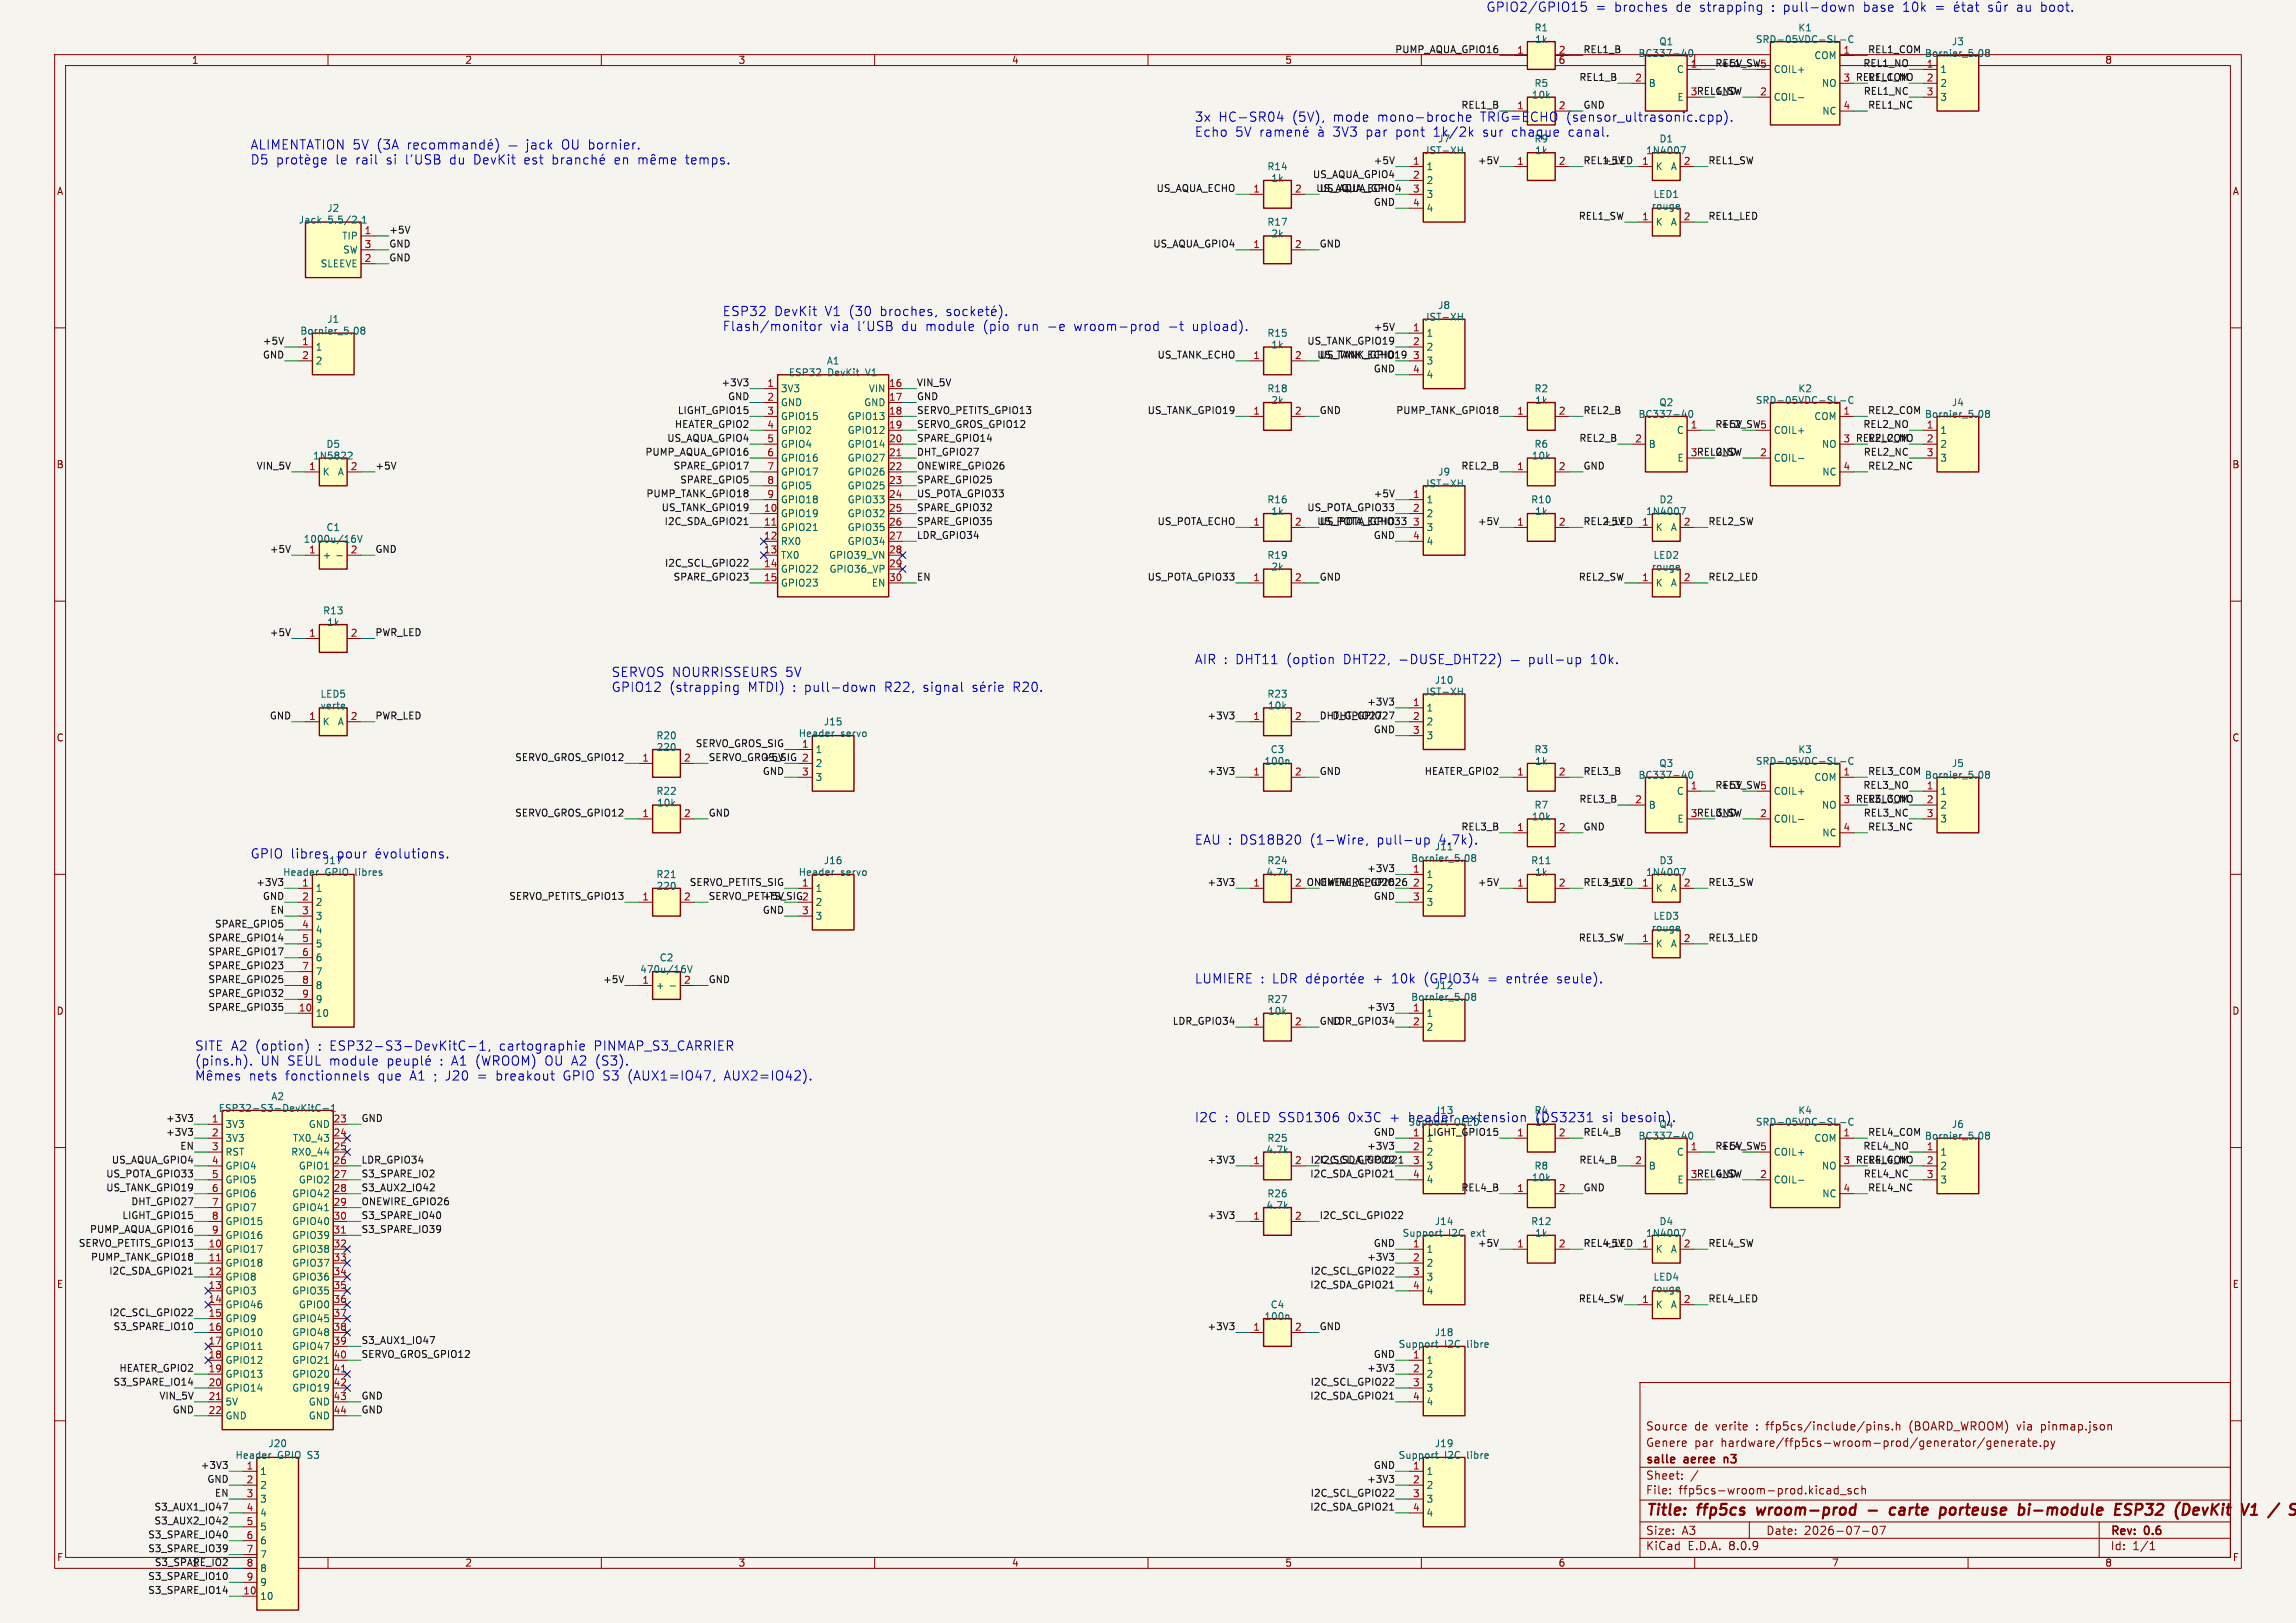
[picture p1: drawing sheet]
<svg xmlns="http://www.w3.org/2000/svg" width="420mm" height="297mm" viewBox="0 0 420 297" stroke-linecap="round" stroke-linejoin="round" font-family="sans-serif">
<defs><g id="words">
<g font-size="2.8" fill="#840000">
<text x="301" y="277.9">Title:</text>
<text x="310.6" y="277.9">ffp5cs</text>
<text x="322.3" y="277.9">wroom-prod</text>
<text x="348.2" y="277.9">carte</text>
<text x="358.1" y="277.9">porteuse</text>
<text x="373.3" y="277.9">bi-module</text>
<text x="391.7" y="277.9">ESP32</text>
<text x="403.6" y="277.9">(DevKit</text>
<text x="416.6" y="277.9">V1</text>
</g>
<g font-size="2.4" fill="#0000c2">
<text x="271.8" y="2.3">GPIO2/GPIO15</text>
<text x="291.8" y="2.3">=</text>
<text x="295.3" y="2.3">broches</text>
<text x="306.7" y="2.3">de</text>
<text x="311.1" y="2.3">strapping</text>
<text x="324.4" y="2.3">: pull-down</text>
<text x="341.4" y="2.3">base</text>
<text x="348.7" y="2.3">10k</text>
<text x="354.8" y="2.3">=</text>
<text x="370" y="2.3">au</text>
<text x="374.5" y="2.3">boot.</text>
<text x="218.4" y="22.4">3x</text>
<text x="222.8" y="22.4">HC-SR04</text>
<text x="236.4" y="22.4">(5V),</text>
<text x="244" y="22.4">mode</text>
<text x="252.2" y="22.4">mono-broche</text>
<text x="45.7" y="27.5">ALIMENTATION 5V (3A</text>
<text x="103.2" y="27.5">OU bornier.</text>
<text x="218.4" y="25.2">Echo</text>
<text x="250.2" y="25.2">par</text>
<text x="255.7" y="25.2">pont</text>
<text x="262.7" y="25.2">1k/2k</text>
<text x="271.9" y="25.2">sur</text>
<text x="277.3" y="25.2">chaque</text>
<text x="287.8" y="25.2">canal.</text>
<text x="45.7" y="30.2">D5</text>
<text x="61.4" y="30.2">le</text>
<text x="70.9" y="30.2">si</text>
<text x="74.5" y="30.2">l'USB</text>
<text x="82.7" y="30.2">du</text>
<text x="87.2" y="30.2">DevKit</text>
<text x="96.5" y="30.2">est</text>
<text x="113.3" y="30.2">en</text>
<text x="126.5" y="30.2">temps.</text>
<text x="132.1" y="58">ESP32</text>
<text x="141.6" y="58">DevKit</text>
<text x="150.9" y="58">V1 (30</text>
<text x="161.2" y="58">broches,</text>
<text x="132.1" y="60.7">Flash/monitor</text>
<text x="151.8" y="60.7">via</text>
<text x="156.8" y="60.7">l'USB</text>
<text x="165.1" y="60.7">du</text>
<text x="169.5" y="60.7">module</text>
<text x="180.2" y="60.7">(pio</text>
<text x="186.6" y="60.7">run</text>
<text x="192.2" y="60.7">-e</text>
<text x="197.1" y="60.7">wroom-prod</text>
<text x="214.5" y="60.7">-t</text>
<text x="219" y="60.7">upload).</text>
<text x="111.8" y="124">SERVOS NOURRISSEURS</text>
<text x="143.7" y="124">5V</text>
<text x="218.4" y="121.7">AIR : DHT11</text>
<text x="235.5" y="121.7">(option</text>
<text x="245.9" y="121.7">DHT22,</text>
<text x="256.2" y="121.7">-DUSE_DHT22)</text>
<text x="291.6" y="121.7">10k.</text>
<text x="111.8" y="126.8">GPIO12</text>
<text x="122.4" y="126.8">(strapping</text>
<text x="136.8" y="126.8">MTDI)</text>
<text x="145.1" y="126.8">: pull-down</text>
<text x="162.1" y="126.8">R22,</text>
<text x="169.3" y="126.8">signal</text>
<text x="186" y="126.8">R20.</text>
<text x="218.4" y="154.7">EAU : DS18B20</text>
<text x="239.8" y="154.7">(1-Wire,</text>
<text x="252.1" y="154.7">pull-up</text>
<text x="263.5" y="154.7">4.7k).</text>
<text x="45.7" y="157.2">GPIO libres</text>
<text x="61.7" y="157.2">pour</text>
<text x="251.4" y="180.1">+</text>
<text x="254.9" y="180.1">10k</text>
<text x="260.9" y="180.1">(GPIO34</text>
<text x="272.7" y="180.1">=</text>
<text x="285.6" y="180.1">seule).</text>
<text x="35.6" y="192.4">SITE A2 (option)</text>
<text x="35.6" y="195.1">(pins.h).</text>
<text x="45.5" y="197.9">nets</text>
<text x="47.7" y="195.1">UN SEUL module</text>
<text x="52.2" y="197.9">fonctionnels</text>
<text x="58.3" y="192.4">: ESP32-S3-DevKitC-1,</text>
<text x="69.3" y="197.9">que</text>
<text x="75.2" y="197.9">A1 ; J20</text>
<text x="80.8" y="195.1">: A1 (WROOM) OU A2 (S3).</text>
<text x="87.9" y="197.9">=</text>
<text x="91.4" y="197.9">breakout</text>
<text x="91.7" y="192.4">cartographie</text>
<text x="103.8" y="197.9">GPIO S3</text>
<text x="109.1" y="192.4">PINMAP_S3_CARRIER</text>
<text x="115.9" y="197.9">(AUX1=IO47,</text>
<text x="133.6" y="197.9">AUX2=IO42).</text>
<text x="218.4" y="205.5">I2C</text>
<text x="224" y="205.5">: OLED SSD1306</text>
<text x="246.8" y="205.5">0x3C</text>
<text x="254.6" y="205.5">+</text>
<text x="258.1" y="205.5">header</text>
<text x="268.1" y="205.5">extension</text>
<text x="281.5" y="205.5">(DS3231</text>
<text x="293.9" y="205.5">si</text>
<text x="297.5" y="205.5">besoin).</text>
</g>
<g font-size="2.4" fill="#009600">
<text x="271.2" y="22.4">TRIG=ECHO</text>
<text x="287" y="22.4">(sensor_ultrasonic.cpp).</text>
</g>
<g font-size="2.1" fill="#840000">
<text x="301" y="262">Source</text>
<text x="309.9" y="262">de</text>
<text x="313.9" y="262">verite</text>
<text x="321.4" y="262">: ffp5cs/include/pins.h</text>
<text x="349.7" y="262">(BOARD_WROOM) via</text>
<text x="374.1" y="262">pinmap.json</text>
<text x="301" y="268.2">salle</text>
<text x="301" y="265">Genere</text>
<text x="308.2" y="268.2">aeree</text>
<text x="309.9" y="265">par</text>
<text x="314.9" y="265">hardware/ffp5cs-wroom-prod/generator/generate.py</text>
<text x="316" y="268.2">n3</text>
<text x="301" y="273.7">File:</text>
<text x="301" y="271">Sheet:</text>
<text x="307.1" y="273.7">ffp5cs-wroom-prod.kicad_sch</text>
<text x="301" y="281.1">Size:</text>
<text x="307.6" y="281.1">A3</text>
<text x="323" y="281.1">Date:</text>
<text x="330" y="281.1">2026-07-07</text>
<text x="386" y="281.3">Rev:</text>
<text x="392.4" y="281.3">0.6</text>
<text x="301" y="283.9">KiCad</text>
<text x="308.7" y="283.9">E.D.A.</text>
<text x="316.3" y="283.9">8.0.9</text>
<text x="386" y="283.9">Id:</text>
<text x="390.1" y="283.9">1/1</text>
</g>
<g font-size="1.8" fill="#006464">
<text x="280.6" y="5.9">R1</text>
<text x="328.9" y="5.9">K1</text>
<text x="280.7" y="8.1">1k</text>
<text x="299.6" y="10.6">BC337-40</text>
<text x="303.4" y="8.5">Q1</text>
<text x="321.1" y="8.1">SRD-05VDC-SL-C</text>
<text x="331.8" y="11">COM</text>
<text x="352" y="10.6">Bornier_5.08</text>
<text x="356.9" y="8.5">J3</text>
<text x="280.6" y="16.1">R5</text>
<text x="301.5" y="16.1">B</text>
<text x="306.6" y="13.6">C</text>
<text x="324.4" y="13.6">COIL+</text>
<text x="333.2" y="16.1">NO</text>
<text x="354.8" y="13.6">1</text>
<text x="354.8" y="16.1">2</text>
<text x="280.1" y="18.2">10k</text>
<text x="306.7" y="18.6">E</text>
<text x="324.4" y="18.6">COIL-</text>
<text x="333.2" y="21.2">NC</text>
<text x="354.8" y="18.6">3</text>
<text x="260.4" y="28.4">JST-XH</text>
<text x="263" y="26.3">J7</text>
<text x="280.7" y="28.4">1k</text>
<text x="301" y="28.4">1N4007</text>
<text x="303.5" y="26.3">D1</text>
<text x="231.7" y="31.3">R14</text>
<text x="232.5" y="33.5">1k</text>
<text x="260.9" y="31.3">1</text>
<text x="260.9" y="33.9">2</text>
<text x="302.8" y="31.3">K</text>
<text x="305.5" y="31.3">A</text>
<text x="54.6" y="41.1">Jack</text>
<text x="59.8" y="39">J2</text>
<text x="60" y="41.1">5.5/2.1</text>
<text x="231.7" y="41.5">R17</text>
<text x="260.9" y="36.4">3</text>
<text x="260.9" y="39">4</text>
<text x="302" y="38.6">rouge</text>
<text x="302.4" y="36.4">LED1</text>
<text x="302.8" y="41.5">K</text>
<text x="305.5" y="41.5">A</text>
<text x="62.5" y="44">TIP</text>
<text x="62.7" y="46.6">SW</text>
<text x="232.5" y="43.6">2k</text>
<text x="58.6" y="49.1">SLEEVE</text>
<text x="59.8" y="59.3">J1</text>
<text x="260.4" y="58.9">JST-XH</text>
<text x="263" y="56.7">J8</text>
<text x="54.8" y="61.4">Bornier_5.08</text>
<text x="57.7" y="64.4">1</text>
<text x="231.7" y="61.8">R15</text>
<text x="232.5" y="64">1k</text>
<text x="260.9" y="61.8">1</text>
<text x="260.9" y="64.4">2</text>
<text x="57.7" y="66.9">2</text>
<text x="142.7" y="72">3V3</text>
<text x="144.2" y="69">ESP32</text>
<text x="151.1" y="66.9">A1</text>
<text x="151.4" y="69">DevKit</text>
<text x="158.5" y="69">V1</text>
<text x="158.8" y="72">VIN</text>
<text x="231.7" y="72">R18</text>
<text x="260.9" y="66.9">3</text>
<text x="260.9" y="69.4">4</text>
<text x="280.6" y="72">R2</text>
<text x="328.9" y="72">K2</text>
<text x="142.7" y="74.5">GND</text>
<text x="142.7" y="77.1">GPIO15</text>
<text x="155" y="77.1">GPIO13</text>
<text x="158" y="74.5">GND</text>
<text x="232.5" y="74.1">2k</text>
<text x="280.7" y="74.1">1k</text>
<text x="299.6" y="76.7">BC337-40</text>
<text x="303.4" y="74.5">Q2</text>
<text x="321.1" y="74.1">SRD-05VDC-SL-C</text>
<text x="331.8" y="77.1">COM</text>
<text x="352" y="76.7">Bornier_5.08</text>
<text x="356.9" y="74.5">J4</text>
<text x="59.6" y="82.1">D5</text>
<text x="142.7" y="79.6">GPIO2</text>
<text x="142.7" y="82.1">GPIO4</text>
<text x="155" y="79.6">GPIO12</text>
<text x="155" y="82.1">GPIO14</text>
<text x="280.6" y="82.1">R6</text>
<text x="301.5" y="82.1">B</text>
<text x="306.6" y="79.6">C</text>
<text x="324.4" y="79.6">COIL+</text>
<text x="333.2" y="82.1">NO</text>
<text x="354.8" y="79.6">1</text>
<text x="354.8" y="82.1">2</text>
<text x="57.2" y="84.3">1N5822</text>
<text x="58.9" y="87.2">K</text>
<text x="61.7" y="87.2">A</text>
<text x="142.7" y="84.7">GPIO16</text>
<text x="142.7" y="87.2">GPIO17</text>
<text x="142.7" y="89.8">GPIO5</text>
<text x="155" y="84.7">GPIO27</text>
<text x="155" y="87.2">GPIO26</text>
<text x="155" y="89.8">GPIO25</text>
<text x="260.4" y="89.4">JST-XH</text>
<text x="263" y="87.2">J9</text>
<text x="280.1" y="84.3">10k</text>
<text x="306.7" y="84.7">E</text>
<text x="324.4" y="84.7">COIL-</text>
<text x="333.2" y="87.2">NC</text>
<text x="354.8" y="84.7">3</text>
<text x="142.7" y="94.8">GPIO19</text>
<text x="142.7" y="92.3">GPIO18</text>
<text x="155" y="92.3">GPIO33</text>
<text x="155" y="94.8">GPIO32</text>
<text x="231.7" y="92.3">R16</text>
<text x="232.5" y="94.4">1k</text>
<text x="260.9" y="92.3">1</text>
<text x="260.9" y="94.8">2</text>
<text x="280" y="92.3">R10</text>
<text x="280.7" y="94.4">1k</text>
<text x="301" y="94.4">1N4007</text>
<text x="303.5" y="92.3">D2</text>
<text x="55.4" y="99.5">1000u/16V</text>
<text x="59.6" y="97.4">C1</text>
<text x="142.7" y="97.4">GPIO21</text>
<text x="142.7" y="99.9">RX0</text>
<text x="155" y="97.4">GPIO35</text>
<text x="155" y="99.9">GPIO34</text>
<text x="260.9" y="97.4">3</text>
<text x="260.9" y="99.9">4</text>
<text x="302.8" y="97.4">K</text>
<text x="305.5" y="97.4">A</text>
<text x="58.9" y="102.5">+</text>
<text x="142.7" y="102.5">TX0</text>
<text x="142.7" y="105">GPIO22</text>
<text x="142.7" y="107.5">GPIO23</text>
<text x="151.6" y="102.5">GPIO39_VN</text>
<text x="151.6" y="105">GPIO36_VP</text>
<text x="159.4" y="107.5">EN</text>
<text x="231.7" y="102.5">R19</text>
<text x="232.5" y="104.6">2k</text>
<text x="302" y="104.6">rouge</text>
<text x="302.4" y="102.5">LED2</text>
<text x="302.8" y="107.5">K</text>
<text x="305.5" y="107.5">A</text>
<text x="59" y="112.6">R13</text>
<text x="59.7" y="114.8">1k</text>
<text x="262.4" y="125.3">J10</text>
<text x="58.5" y="130">verte</text>
<text x="58.5" y="127.9">LED5</text>
<text x="231.7" y="127.9">R23</text>
<text x="231.9" y="130">10k</text>
<text x="260.4" y="127.5">JST-XH</text>
<text x="260.9" y="130.4">1</text>
<text x="58.9" y="132.9">K</text>
<text x="61.7" y="132.9">A</text>
<text x="120" y="135.5">R20</text>
<text x="120" y="137.6">220</text>
<text x="146" y="135.1">Header</text>
<text x="150.6" y="132.9">J15</text>
<text x="153.8" y="135.1">servo</text>
<text x="260.9" y="132.9">2</text>
<text x="260.9" y="135.5">3</text>
<text x="149.1" y="138">1</text>
<text x="149.1" y="140.6">2</text>
<text x="149.1" y="143.1">3</text>
<text x="231.2" y="140.2">100n</text>
<text x="232.3" y="138">C3</text>
<text x="280.6" y="138">R3</text>
<text x="280.7" y="140.2">1k</text>
<text x="299.6" y="142.7">BC337-40</text>
<text x="303.4" y="140.6">Q3</text>
<text x="321.1" y="140.2">SRD-05VDC-SL-C</text>
<text x="328.9" y="138">K3</text>
<text x="331.8" y="143.1">COM</text>
<text x="352" y="142.7">Bornier_5.08</text>
<text x="356.9" y="140.6">J5</text>
<text x="120" y="145.6">R22</text>
<text x="120.1" y="147.8">10k</text>
<text x="280.6" y="148.2">R7</text>
<text x="301.5" y="148.2">B</text>
<text x="306.6" y="145.6">C</text>
<text x="324.4" y="145.6">COIL+</text>
<text x="333.2" y="148.2">NO</text>
<text x="354.8" y="145.6">1</text>
<text x="354.8" y="148.2">2</text>
<text x="280.1" y="150.3">10k</text>
<text x="306.7" y="150.7">E</text>
<text x="324.4" y="150.7">COIL-</text>
<text x="333.2" y="153.3">NC</text>
<text x="354.8" y="150.7">3</text>
<text x="51.7" y="160.5">Header</text>
<text x="59.5" y="160.5">GPIO</text>
<text x="65.1" y="160.5">libres</text>
<text x="120" y="160.9">R21</text>
<text x="146" y="160.5">Header</text>
<text x="150.6" y="158.3">J16</text>
<text x="153.8" y="160.5">servo</text>
<text x="231.6" y="160.5">4.7k</text>
<text x="231.7" y="158.3">R24</text>
<text x="258" y="157.9">Bornier_5.08</text>
<text x="260.9" y="160.9">1</text>
<text x="280" y="158.3">R11</text>
<text x="280.7" y="160.5">1k</text>
<text x="301" y="160.5">1N4007</text>
<text x="303.5" y="158.3">D3</text>
<text x="57.7" y="163.4">1</text>
<text x="57.7" y="166">2</text>
<text x="120" y="163">220</text>
<text x="149.1" y="163.4">1</text>
<text x="149.1" y="166">2</text>
<text x="260.9" y="163.4">2</text>
<text x="260.9" y="166">3</text>
<text x="302.8" y="163.4">K</text>
<text x="305.5" y="163.4">A</text>
<text x="57.7" y="168.5">3</text>
<text x="57.7" y="171">4</text>
<text x="57.7" y="173.6">5</text>
<text x="149.1" y="168.5">3</text>
<text x="302" y="170.6">rouge</text>
<text x="302.4" y="168.5">LED3</text>
<text x="302.8" y="173.6">K</text>
<text x="305.5" y="173.6">A</text>
<text x="57.7" y="176.1">6</text>
<text x="57.7" y="178.7">7</text>
<text x="117" y="178.3">470u/16V</text>
<text x="120.6" y="176.1">C2</text>
<text x="57.7" y="181.2">8</text>
<text x="57.7" y="183.7">9</text>
<text x="119.9" y="181.2">+</text>
<text x="231.7" y="183.7">R27</text>
<text x="231.9" y="185.9">10k</text>
<text x="258" y="183.3">Bornier_5.08</text>
<text x="57.7" y="186.3">10</text>
<text x="260.9" y="186.3">1</text>
<text x="260.9" y="188.8">2</text>
<text x="39.9" y="203.7">ESP32-S3-DevKitC-1</text>
<text x="49.5" y="201.5">A2</text>
<text x="41.1" y="206.6">3V3</text>
<text x="41.1" y="209.1">3V3</text>
<text x="53.5" y="209.1">TX0_43</text>
<text x="56.4" y="206.6">GND</text>
<text x="231.7" y="209.1">R25</text>
<text x="299.6" y="208.7">BC337-40</text>
<text x="321.1" y="206.2">SRD-05VDC-SL-C</text>
<text x="328.9" y="204.1">K4</text>
<text x="331.8" y="209.1">COM</text>
<text x="352" y="208.7">Bornier_5.08</text>
<text x="356.9" y="206.6">J6</text>
<text x="41.1" y="211.7">RST</text>
<text x="41.1" y="214.2">GPIO4</text>
<text x="53.2" y="211.7">RX0_44</text>
<text x="54.6" y="214.2">GPIO1</text>
<text x="231.6" y="211.3">4.7k</text>
<text x="260.9" y="211.7">2</text>
<text x="260.9" y="214.2">3</text>
<text x="280.6" y="214.2">R8</text>
<text x="301.5" y="214.2">B</text>
<text x="306.6" y="211.7">C</text>
<text x="324.4" y="211.7">COIL+</text>
<text x="333.2" y="214.2">NO</text>
<text x="354.8" y="211.7">1</text>
<text x="354.8" y="214.2">2</text>
<text x="41.1" y="216.8">GPIO5</text>
<text x="41.1" y="219.3">GPIO6</text>
<text x="41.1" y="221.8">GPIO7</text>
<text x="53.4" y="219.3">GPIO42</text>
<text x="53.4" y="221.8">GPIO41</text>
<text x="54.6" y="216.8">GPIO2</text>
<text x="231.6" y="221.4">4.7k</text>
<text x="231.7" y="219.3">R26</text>
<text x="260.9" y="216.8">4</text>
<text x="280.1" y="216.4">10k</text>
<text x="306.7" y="216.8">E</text>
<text x="324.4" y="216.8">COIL-</text>
<text x="333.2" y="219.3">NC</text>
<text x="354.8" y="216.8">3</text>
<text x="41.1" y="224.4">GPIO15</text>
<text x="41.1" y="226.9">GPIO16</text>
<text x="53.4" y="224.4">GPIO40</text>
<text x="53.4" y="226.9">GPIO39</text>
<text x="256.5" y="226.5">Support</text>
<text x="262.4" y="224.4">J14</text>
<text x="265" y="226.5">I2C</text>
<text x="269.2" y="226.5">ext</text>
<text x="280" y="224.4">R12</text>
<text x="280.7" y="226.5">1k</text>
<text x="301" y="226.5">1N4007</text>
<text x="303.5" y="224.4">D4</text>
<text x="41.1" y="229.5">GPIO17</text>
<text x="41.1" y="232">GPIO18</text>
<text x="53.4" y="229.5">GPIO38</text>
<text x="53.4" y="232">GPIO37</text>
<text x="260.9" y="229.5">1</text>
<text x="260.9" y="232">2</text>
<text x="302.8" y="229.5">K</text>
<text x="305.5" y="229.5">A</text>
<text x="41.1" y="234.5">GPIO8</text>
<text x="41.1" y="237.1">GPIO3</text>
<text x="41.1" y="239.6">GPIO46</text>
<text x="53.4" y="234.5">GPIO36</text>
<text x="53.4" y="237.1">GPIO35</text>
<text x="54.6" y="239.6">GPIO0</text>
<text x="232.3" y="239.6">C4</text>
<text x="260.9" y="234.5">3</text>
<text x="260.9" y="237.1">4</text>
<text x="302" y="236.7">rouge</text>
<text x="302.4" y="234.5">LED4</text>
<text x="302.8" y="239.6">K</text>
<text x="305.5" y="239.6">A</text>
<text x="41.1" y="242.2">GPIO9</text>
<text x="41.1" y="244.7">GPIO10</text>
<text x="53.4" y="242.2">GPIO45</text>
<text x="53.4" y="244.7">GPIO48</text>
<text x="231.2" y="241.8">100n</text>
<text x="262.4" y="244.7">J18</text>
<text x="41.1" y="247.2">GPIO11</text>
<text x="41.1" y="249.8">GPIO12</text>
<text x="53.4" y="247.2">GPIO47</text>
<text x="53.4" y="249.8">GPIO21</text>
<text x="255.7" y="246.8">Support</text>
<text x="260.9" y="249.8">1</text>
<text x="264.2" y="246.8">I2C</text>
<text x="268.5" y="246.8">libre</text>
<text x="41.1" y="252.3">GPIO13</text>
<text x="41.1" y="254.9">GPIO14</text>
<text x="41.1" y="257.4">5V</text>
<text x="53.4" y="252.3">GPIO20</text>
<text x="53.4" y="254.9">GPIO19</text>
<text x="56.4" y="257.4">GND</text>
<text x="260.9" y="252.3">2</text>
<text x="260.9" y="254.9">3</text>
<text x="260.9" y="257.4">4</text>
<text x="41.1" y="259.9">GND</text>
<text x="56.4" y="259.9">GND</text>
<text x="43" y="267.2">Header</text>
<text x="49" y="265">J20</text>
<text x="50.8" y="267.2">GPIO S3</text>
<text x="255.7" y="267.2">Support</text>
<text x="262.4" y="265">J19</text>
<text x="264.2" y="267.2">I2C</text>
<text x="268.5" y="267.2">libre</text>
<text x="47.5" y="270.1">1</text>
<text x="47.5" y="272.6">2</text>
<text x="47.5" y="275.2">3</text>
<text x="260.9" y="270.1">1</text>
<text x="260.9" y="272.6">2</text>
<text x="260.9" y="275.2">3</text>
<text x="47.5" y="277.7">4</text>
<text x="47.5" y="280.3">5</text>
<text x="260.9" y="277.7">4</text>
<text x="47.5" y="282.8">6</text>
<text x="47.5" y="285.3">7</text>
<text x="47.5" y="287.9">8</text>
<text x="47.5" y="293">10</text>
<text x="47.5" y="290.4">9</text>
</g>
<g font-size="1.8" fill="#840000">
<text x="35" y="11.9">1</text>
<text x="85" y="11.9">2</text>
<text x="135" y="11.9">3</text>
<text x="185" y="11.9">4</text>
<text x="235" y="11.9">5</text>
<text x="285" y="11.9">6</text>
<text x="335" y="11.9">7</text>
<text x="385" y="11.9">8</text>
<text x="10.3" y="35.9">A</text>
<text x="408.3" y="35.9">A</text>
<text x="10.3" y="85.9">B</text>
<text x="408.2" y="85.9">B</text>
<text x="10.3" y="135.9">C</text>
<text x="408.2" y="135.9">C</text>
<text x="10.3" y="185.9">D</text>
<text x="408.2" y="185.9">D</text>
<text x="10.3" y="235.9">E</text>
<text x="408.3" y="235.9">E</text>
<text x="10.3" y="285.9">F</text>
<text x="85" y="286.9">2</text>
<text x="135" y="286.9">3</text>
<text x="185" y="286.9">4</text>
<text x="235" y="286.9">5</text>
<text x="285" y="286.9">6</text>
<text x="335" y="286.9">7</text>
<text x="385" y="286.9">8</text>
<text x="408.3" y="285.9">F</text>
</g>
<g font-size="1.8" fill="#0f0f0f">
<text x="255.1" y="9.8">PUMP_AQUA_GPIO16</text>
<text x="289.6" y="9.8">REL1_B</text>
<text x="341.6" y="9.8">REL1_COM</text>
<text x="288.8" y="14.9">REL1_B</text>
<text x="313.7" y="17.4">GND</text>
<text x="314.7" y="12.4">+5V</text>
<text x="340.8" y="12.4">REL1_NO</text>
<text x="340.8" y="17.4">REL1_NC</text>
<text x="341.6" y="14.9">REL1_NO</text>
<text x="289.6" y="20">GND</text>
<text x="341.6" y="20">REL1_NC</text>
<text x="211.5" y="35.2">US_AQUA_ECHO</text>
<text x="240.1" y="32.7">US_AQUA_GPIO4</text>
<text x="240.7" y="35.2">US_AQUA_ECHO</text>
<text x="251.2" y="30.1">+5V</text>
<text x="270.2" y="30.1">+5V</text>
<text x="289.6" y="30.1">REL1_LED</text>
<text x="293.1" y="30.1">+5V</text>
<text x="312.4" y="30.1">REL1_SW</text>
<text x="251.2" y="37.8">GND</text>
<text x="288.7" y="40.3">REL1_SW</text>
<text x="312.4" y="40.3">REL1_LED</text>
<text x="71.1" y="47.9">GND</text>
<text x="71.1" y="45.4">GND</text>
<text x="71.1" y="42.8">+5V</text>
<text x="210.9" y="45.4">US_AQUA_GPIO4</text>
<text x="241.3" y="45.4">GND</text>
<text x="48" y="63.2">+5V</text>
<text x="48" y="65.7">GND</text>
<text x="211.6" y="65.7">US_TANK_ECHO</text>
<text x="239" y="63.2">US_TANK_GPIO19</text>
<text x="240.9" y="65.7">US_TANK_ECHO</text>
<text x="241.3" y="65.7">US_TANK_GPIO19</text>
<text x="251.2" y="60.6">+5V</text>
<text x="131.9" y="70.8">+3V3</text>
<text x="167.6" y="70.8">VIN_5V</text>
<text x="251.2" y="68.2">GND</text>
<text x="123.9" y="75.9">LIGHT_GPIO15</text>
<text x="133.1" y="73.3">GND</text>
<text x="167.6" y="73.3">GND</text>
<text x="167.6" y="75.9">SERVO_PETITS_GPIO13</text>
<text x="209.8" y="75.9">US_TANK_GPIO19</text>
<text x="241.3" y="75.9">GND</text>
<text x="255.3" y="75.9">PUMP_TANK_GPIO18</text>
<text x="289.6" y="75.9">REL2_B</text>
<text x="341.6" y="75.9">REL2_COM</text>
<text x="118" y="83.5">PUMP_AQUA_GPIO16</text>
<text x="122" y="80.9">US_AQUA_GPIO4</text>
<text x="123.3" y="78.4">HEATER_GPIO2</text>
<text x="167.6" y="83.5">DHT_GPIO27</text>
<text x="167.6" y="78.4">SERVO_GROS_GPIO12</text>
<text x="167.6" y="80.9">SPARE_GPIO14</text>
<text x="288.8" y="80.9">REL2_B</text>
<text x="313.7" y="83.5">GND</text>
<text x="314.7" y="78.4">+5V</text>
<text x="340.8" y="78.4">REL2_NO</text>
<text x="340.8" y="83.5">REL2_NC</text>
<text x="341.6" y="80.9">REL2_NO</text>
<text x="46.8" y="86">VIN_5V</text>
<text x="68.6" y="86">+5V</text>
<text x="123.1" y="86">SPARE_GPIO17</text>
<text x="124.3" y="88.6">SPARE_GPIO5</text>
<text x="167.6" y="86">ONEWIRE_GPIO26</text>
<text x="167.6" y="88.6">SPARE_GPIO25</text>
<text x="267.2" y="86">REL2_B</text>
<text x="289.6" y="86">GND</text>
<text x="341.6" y="86">REL2_NC</text>
<text x="118.1" y="91.1">PUMP_TANK_GPIO18</text>
<text x="120.9" y="93.6">US_TANK_GPIO19</text>
<text x="167.6" y="91.1">US_POTA_GPIO33</text>
<text x="167.6" y="93.6">SPARE_GPIO32</text>
<text x="239" y="93.6">US_POTA_GPIO33</text>
<text x="251.2" y="91.1">+5V</text>
<text x="49.3" y="101.3">+5V</text>
<text x="68.6" y="101.3">GND</text>
<text x="121.5" y="96.2">I2C_SDA_GPIO21</text>
<text x="167.6" y="96.2">SPARE_GPIO35</text>
<text x="167.6" y="98.7">LDR_GPIO34</text>
<text x="211.6" y="96.2">US_POTA_ECHO</text>
<text x="240.9" y="96.2">US_POTA_ECHO</text>
<text x="241.3" y="96.2">US_POTA_GPIO33</text>
<text x="251.2" y="98.7">GND</text>
<text x="270.2" y="96.2">+5V</text>
<text x="289.6" y="96.2">REL2_LED</text>
<text x="293.1" y="96.2">+5V</text>
<text x="312.4" y="96.2">REL2_SW</text>
<text x="121.5" y="103.8">I2C_SCL_GPIO22</text>
<text x="123.1" y="106.3">SPARE_GPIO23</text>
<text x="167.6" y="106.3">EN</text>
<text x="209.8" y="106.3">US_POTA_GPIO33</text>
<text x="241.3" y="106.3">GND</text>
<text x="288.7" y="106.3">REL2_SW</text>
<text x="312.4" y="106.3">REL2_LED</text>
<text x="49.3" y="116.5">+5V</text>
<text x="68.6" y="116.5">PWR_LED</text>
<text x="49.3" y="131.7">GND</text>
<text x="68.6" y="131.7">PWR_LED</text>
<text x="220.8" y="131.7">+3V3</text>
<text x="243.6" y="131.7">DHT_GPIO27</text>
<text x="250" y="129.2">+3V3</text>
<text x="127.2" y="136.8">SERVO_GROS_SIG</text>
<text x="251.2" y="134.3">GND</text>
<text x="94.1" y="139.4">SERVO_GROS_GPIO12</text>
<text x="139.4" y="139.4">+5V</text>
<text x="139.4" y="141.9">GND</text>
<text x="220.8" y="141.9">+3V3</text>
<text x="241.3" y="141.9">GND</text>
<text x="260.5" y="141.9">HEATER_GPIO2</text>
<text x="289.6" y="141.9">REL3_B</text>
<text x="341.6" y="141.9">REL3_COM</text>
<text x="94.1" y="149.5">SERVO_GROS_GPIO12</text>
<text x="129.5" y="149.5">GND</text>
<text x="288.8" y="147">REL3_B</text>
<text x="313.7" y="149.5">GND</text>
<text x="314.7" y="144.4">+5V</text>
<text x="340.8" y="144.4">REL3_NO</text>
<text x="340.8" y="149.5">REL3_NC</text>
<text x="341.6" y="147">REL3_NO</text>
<text x="289.6" y="152.1">GND</text>
<text x="341.6" y="152.1">REL3_NC</text>
<text x="250" y="159.7">+3V3</text>
<text x="46.8" y="162.2">+3V3</text>
<text x="48" y="164.8">GND</text>
<text x="49.4" y="167.3">EN</text>
<text x="93.1" y="164.8">SERVO_PETITS_GPIO13</text>
<text x="126.1" y="162.2">SERVO_PETITS_SIG</text>
<text x="139.4" y="167.3">GND</text>
<text x="139.4" y="164.8">+5V</text>
<text x="220.8" y="162.2">+3V3</text>
<text x="241.3" y="162.2">ONEWIRE_GPIO26</text>
<text x="251.2" y="164.8">GND</text>
<text x="270.2" y="162.2">+5V</text>
<text x="289.6" y="162.2">REL3_LED</text>
<text x="293.1" y="162.2">+5V</text>
<text x="312.4" y="162.2">REL3_SW</text>
<text x="38" y="172.4">SPARE_GPIO14</text>
<text x="39.2" y="169.8">SPARE_GPIO5</text>
<text x="288.7" y="172.4">REL3_SW</text>
<text x="312.4" y="172.4">REL3_LED</text>
<text x="38" y="180">SPARE_GPIO25</text>
<text x="38" y="174.9">SPARE_GPIO17</text>
<text x="38" y="177.5">SPARE_GPIO23</text>
<text x="110.2" y="180">+5V</text>
<text x="129.5" y="180">GND</text>
<text x="38" y="182.5">SPARE_GPIO32</text>
<text x="38" y="185.1">SPARE_GPIO35</text>
<text x="250" y="185.1">+3V3</text>
<text x="214.4" y="187.6">LDR_GPIO34</text>
<text x="241.3" y="187.6">GND</text>
<text x="243.6" y="187.6">LDR_GPIO34</text>
<text x="30.3" y="205.4">+3V3</text>
<text x="30.3" y="207.9">+3V3</text>
<text x="66" y="205.4">GND</text>
<text x="251.2" y="207.9">GND</text>
<text x="260.9" y="209.1">1</text>
<text x="261.1" y="207.9">LIGHT_GPIO15</text>
<text x="289.6" y="207.9">REL4_B</text>
<text x="341.6" y="207.9">REL4_COM</text>
<text x="19.3" y="215.6">US_POTA_GPIO33</text>
<text x="20.4" y="213">US_AQUA_GPIO4</text>
<text x="32.9" y="210.5">EN</text>
<text x="66" y="215.6">S3_SPARE_IO2</text>
<text x="66" y="213">LDR_GPIO34</text>
<text x="220.8" y="213">+3V3</text>
<text x="239.6" y="215.6">I2C_SDA_GPIO21</text>
<text x="241.3" y="213">I2C_SDA_GPIO21</text>
<text x="250" y="210.5">+3V3</text>
<text x="288.8" y="213">REL4_B</text>
<text x="313.7" y="215.6">GND</text>
<text x="314.7" y="210.5">+5V</text>
<text x="340.8" y="210.5">REL4_NO</text>
<text x="340.8" y="215.6">REL4_NC</text>
<text x="341.6" y="213">REL4_NO</text>
<text x="19.3" y="218.1">US_TANK_GPIO19</text>
<text x="23.9" y="220.6">DHT_GPIO27</text>
<text x="66" y="220.6">ONEWIRE_GPIO26</text>
<text x="66" y="218.1">S3_AUX2_IO42</text>
<text x="267.2" y="218.1">REL4_B</text>
<text x="289.6" y="218.1">GND</text>
<text x="341.6" y="218.1">REL4_NC</text>
<text x="16.4" y="225.7">PUMP_AQUA_GPIO16</text>
<text x="22.3" y="223.2">LIGHT_GPIO15</text>
<text x="66" y="225.7">S3_SPARE_IO39</text>
<text x="66" y="223.2">S3_SPARE_IO40</text>
<text x="220.8" y="223.2">+3V3</text>
<text x="241.3" y="223.2">I2C_SCL_GPIO22</text>
<text x="14.3" y="228.3">SERVO_PETITS_GPIO13</text>
<text x="16.5" y="230.8">PUMP_TANK_GPIO18</text>
<text x="19.9" y="233.3">I2C_SDA_GPIO21</text>
<text x="239.6" y="233.3">I2C_SCL_GPIO22</text>
<text x="250" y="230.8">+3V3</text>
<text x="251.2" y="228.3">GND</text>
<text x="270.2" y="228.3">+5V</text>
<text x="289.6" y="228.3">REL4_LED</text>
<text x="293.1" y="228.3">+5V</text>
<text x="312.4" y="228.3">REL4_SW</text>
<text x="239.6" y="235.9">I2C_SDA_GPIO21</text>
<text x="288.7" y="238.4">REL4_SW</text>
<text x="312.4" y="238.4">REL4_LED</text>
<text x="19.9" y="241">I2C_SCL_GPIO22</text>
<text x="20.7" y="243.5">S3_SPARE_IO10</text>
<text x="220.8" y="243.5">+3V3</text>
<text x="241.3" y="243.5">GND</text>
<text x="21.7" y="251.1">HEATER_GPIO2</text>
<text x="66" y="248.6">SERVO_GROS_GPIO12</text>
<text x="66" y="246">S3_AUX1_IO47</text>
<text x="250" y="251.1">+3V3</text>
<text x="251.2" y="248.6">GND</text>
<text x="20.7" y="253.7">S3_SPARE_IO14</text>
<text x="29.1" y="256.2">VIN_5V</text>
<text x="66" y="256.2">GND</text>
<text x="239.6" y="256.2">I2C_SDA_GPIO21</text>
<text x="239.6" y="253.7">I2C_SCL_GPIO22</text>
<text x="31.5" y="258.7">GND</text>
<text x="66" y="258.7">GND</text>
<text x="36.6" y="268.9">+3V3</text>
<text x="251.2" y="268.9">GND</text>
<text x="37.8" y="271.4">GND</text>
<text x="39.2" y="274">EN</text>
<text x="239.6" y="274">I2C_SCL_GPIO22</text>
<text x="250" y="271.4">+3V3</text>
<text x="27" y="281.6">S3_SPARE_IO40</text>
<text x="28.2" y="279.1">S3_AUX2_IO42</text>
<text x="28.2" y="276.5">S3_AUX1_IO47</text>
<text x="239.6" y="276.5">I2C_SDA_GPIO21</text>
<text x="27" y="284.1">S3_SPARE_IO39</text>
<text x="28.2" y="286.7">S3_SPARE_IO2</text>
<text x="35" y="286.9">1</text>
<text x="27" y="291.8">S3_SPARE_IO14</text>
<text x="27" y="289.2">S3_SPARE_IO10</text>
</g>
<g font-size="1.8" fill="#a90000">
<text x="277.4" y="9.9">1</text>
<text x="285" y="9.9">2</text>
<text x="337.1" y="9.9">1</text>
<text x="299" y="15">2</text>
<text x="309.2" y="12.4">1</text>
<text x="321.9" y="17.5">2</text>
<text x="337.1" y="15">3</text>
<text x="352.4" y="12.4">1</text>
<text x="352.4" y="15">2</text>
<text x="352.4" y="17.5">3</text>
<text x="277.4" y="20.1">1</text>
<text x="285" y="20.1">2</text>
<text x="337.1" y="20.1">4</text>
<text x="229.2" y="35.3">1</text>
<text x="236.8" y="35.3">2</text>
<text x="258.4" y="30.2">1</text>
<text x="258.4" y="32.8">2</text>
<text x="258.4" y="35.3">3</text>
<text x="277.4" y="30.2">1</text>
<text x="285" y="30.2">2</text>
<text x="300.3" y="30.2">1</text>
<text x="307.9" y="30.2">2</text>
<text x="258.4" y="37.8">4</text>
<text x="300.3" y="40.4">1</text>
<text x="307.9" y="40.4">2</text>
<text x="66.6" y="42.9">1</text>
<text x="66.6" y="45.5">3</text>
<text x="229.2" y="45.5">1</text>
<text x="236.8" y="45.5">2</text>
<text x="66.6" y="48">2</text>
<text x="55.2" y="63.2">1</text>
<text x="55.2" y="65.8">2</text>
<text x="229.2" y="65.8">1</text>
<text x="236.8" y="65.8">2</text>
<text x="258.4" y="60.7">1</text>
<text x="258.4" y="63.2">2</text>
<text x="258.4" y="65.8">3</text>
<text x="140.3" y="70.9">1</text>
<text x="162.5" y="70.9">16</text>
<text x="258.4" y="68.3">4</text>
<text x="140.3" y="73.4">2</text>
<text x="140.3" y="75.9">3</text>
<text x="162.5" y="73.4">17</text>
<text x="162.5" y="75.9">18</text>
<text x="229.2" y="75.9">1</text>
<text x="236.8" y="75.9">2</text>
<text x="277.4" y="75.9">1</text>
<text x="285" y="75.9">2</text>
<text x="337.1" y="75.9">1</text>
<text x="140.3" y="78.5">4</text>
<text x="140.3" y="81">5</text>
<text x="140.3" y="83.6">6</text>
<text x="162.5" y="78.5">19</text>
<text x="162.5" y="81">20</text>
<text x="162.5" y="83.6">21</text>
<text x="299" y="81">2</text>
<text x="309.2" y="78.5">1</text>
<text x="321.9" y="83.6">2</text>
<text x="337.1" y="81">3</text>
<text x="352.4" y="78.5">1</text>
<text x="352.4" y="81">2</text>
<text x="352.4" y="83.6">3</text>
<text x="56.4" y="86.1">1</text>
<text x="64.1" y="86.1">2</text>
<text x="140.3" y="86.1">7</text>
<text x="140.3" y="88.6">8</text>
<text x="162.5" y="86.1">22</text>
<text x="162.5" y="88.6">23</text>
<text x="277.4" y="86.1">1</text>
<text x="285" y="86.1">2</text>
<text x="337.1" y="86.1">4</text>
<text x="139.7" y="93.7">10</text>
<text x="140.3" y="91.2">9</text>
<text x="162.5" y="91.2">24</text>
<text x="162.5" y="93.7">25</text>
<text x="258.4" y="91.2">1</text>
<text x="258.4" y="93.7">2</text>
<text x="56.4" y="101.3">1</text>
<text x="64.1" y="101.3">2</text>
<text x="139.7" y="96.3">11</text>
<text x="139.7" y="98.8">12</text>
<text x="139.7" y="101.3">13</text>
<text x="162.5" y="96.3">26</text>
<text x="162.5" y="98.8">27</text>
<text x="162.5" y="101.3">28</text>
<text x="229.2" y="96.3">1</text>
<text x="236.8" y="96.3">2</text>
<text x="258.4" y="96.3">3</text>
<text x="258.4" y="98.8">4</text>
<text x="277.4" y="96.3">1</text>
<text x="285" y="96.3">2</text>
<text x="300.3" y="96.3">1</text>
<text x="307.9" y="96.3">2</text>
<text x="139.7" y="103.9">14</text>
<text x="139.7" y="106.4">15</text>
<text x="162.5" y="103.9">29</text>
<text x="162.5" y="106.4">30</text>
<text x="229.2" y="106.4">1</text>
<text x="236.8" y="106.4">2</text>
<text x="300.3" y="106.4">1</text>
<text x="307.9" y="106.4">2</text>
<text x="56.4" y="116.6">1</text>
<text x="64.1" y="116.6">2</text>
<text x="56.4" y="131.8">1</text>
<text x="64.1" y="131.8">2</text>
<text x="229.2" y="131.8">1</text>
<text x="236.8" y="131.8">2</text>
<text x="258.4" y="129.3">1</text>
<text x="258.4" y="131.8">2</text>
<text x="146.6" y="136.9">1</text>
<text x="258.4" y="134.4">3</text>
<text x="117.4" y="139.4">1</text>
<text x="125" y="139.4">2</text>
<text x="146.6" y="142">3</text>
<text x="229.2" y="142">1</text>
<text x="236.8" y="142">2</text>
<text x="277.4" y="142">1</text>
<text x="285" y="142">2</text>
<text x="337.1" y="142">1</text>
<text x="117.4" y="149.6">1</text>
<text x="125" y="149.6">2</text>
<text x="299" y="147.1">2</text>
<text x="309.2" y="144.5">1</text>
<text x="321.9" y="149.6">2</text>
<text x="337.1" y="147.1">3</text>
<text x="352.4" y="144.5">1</text>
<text x="352.4" y="147.1">2</text>
<text x="352.4" y="149.6">3</text>
<text x="277.4" y="152.1">1</text>
<text x="285" y="152.1">2</text>
<text x="337.1" y="152.1">4</text>
<text x="258.4" y="159.8">1</text>
<text x="55.2" y="162.3">1</text>
<text x="55.2" y="164.8">2</text>
<text x="55.2" y="167.4">3</text>
<text x="117.4" y="164.8">1</text>
<text x="125" y="164.8">2</text>
<text x="146.6" y="162.3">1</text>
<text x="146.6" y="167.4">3</text>
<text x="229.2" y="162.3">1</text>
<text x="236.8" y="162.3">2</text>
<text x="258.4" y="162.3">2</text>
<text x="258.4" y="164.8">3</text>
<text x="277.4" y="162.3">1</text>
<text x="285" y="162.3">2</text>
<text x="300.3" y="162.3">1</text>
<text x="307.9" y="162.3">2</text>
<text x="55.2" y="169.9">4</text>
<text x="55.2" y="172.5">5</text>
<text x="300.3" y="172.5">1</text>
<text x="307.9" y="172.5">2</text>
<text x="55.2" y="175">6</text>
<text x="55.2" y="177.5">7</text>
<text x="54.6" y="185.2">10</text>
<text x="55.2" y="180.1">8</text>
<text x="55.2" y="182.6">9</text>
<text x="117.4" y="180.1">1</text>
<text x="125" y="180.1">2</text>
<text x="258.4" y="185.2">1</text>
<text x="229.2" y="187.7">1</text>
<text x="236.8" y="187.7">2</text>
<text x="258.4" y="187.7">2</text>
<text x="38.7" y="205.5">1</text>
<text x="38.7" y="208">2</text>
<text x="60.9" y="205.5">23</text>
<text x="60.9" y="208">24</text>
<text x="258.4" y="208">1</text>
<text x="277.4" y="208">1</text>
<text x="285" y="208">2</text>
<text x="337.1" y="208">1</text>
<text x="38.7" y="210.6">3</text>
<text x="38.7" y="213.1">4</text>
<text x="38.7" y="215.6">5</text>
<text x="60.9" y="210.6">25</text>
<text x="60.9" y="213.1">26</text>
<text x="60.9" y="215.6">27</text>
<text x="229.2" y="213.1">1</text>
<text x="236.8" y="213.1">2</text>
<text x="258.4" y="210.6">2</text>
<text x="258.4" y="213.1">3</text>
<text x="258.4" y="215.6">4</text>
<text x="299" y="213.1">2</text>
<text x="309.2" y="210.6">1</text>
<text x="321.9" y="215.6">2</text>
<text x="337.1" y="213.1">3</text>
<text x="352.4" y="210.6">1</text>
<text x="352.4" y="213.1">2</text>
<text x="352.4" y="215.6">3</text>
<text x="38.7" y="218.2">6</text>
<text x="38.7" y="220.7">7</text>
<text x="60.9" y="218.2">28</text>
<text x="60.9" y="220.7">29</text>
<text x="277.4" y="218.2">1</text>
<text x="285" y="218.2">2</text>
<text x="337.1" y="218.2">4</text>
<text x="38.7" y="223.3">8</text>
<text x="38.7" y="225.8">9</text>
<text x="60.9" y="223.3">30</text>
<text x="60.9" y="225.8">31</text>
<text x="229.2" y="223.3">1</text>
<text x="236.8" y="223.3">2</text>
<text x="38.1" y="228.3">10</text>
<text x="38.1" y="230.9">11</text>
<text x="38.1" y="233.4">12</text>
<text x="60.9" y="228.3">32</text>
<text x="60.9" y="230.9">33</text>
<text x="60.9" y="233.4">34</text>
<text x="258.4" y="228.3">1</text>
<text x="258.4" y="230.9">2</text>
<text x="258.4" y="233.4">3</text>
<text x="277.4" y="228.3">1</text>
<text x="285" y="228.3">2</text>
<text x="300.3" y="228.3">1</text>
<text x="307.9" y="228.3">2</text>
<text x="38.1" y="236">13</text>
<text x="38.1" y="238.5">14</text>
<text x="60.9" y="236">35</text>
<text x="60.9" y="238.5">36</text>
<text x="258.4" y="236">4</text>
<text x="300.3" y="238.5">1</text>
<text x="307.9" y="238.5">2</text>
<text x="38.1" y="241">15</text>
<text x="38.1" y="243.6">16</text>
<text x="60.9" y="241">37</text>
<text x="60.9" y="243.6">38</text>
<text x="229.2" y="243.6">1</text>
<text x="236.8" y="243.6">2</text>
<text x="38.1" y="246.1">17</text>
<text x="38.1" y="248.7">18</text>
<text x="38.1" y="251.2">19</text>
<text x="60.9" y="246.1">39</text>
<text x="60.9" y="248.7">40</text>
<text x="60.9" y="251.2">41</text>
<text x="258.4" y="248.7">1</text>
<text x="258.4" y="251.2">2</text>
<text x="38.1" y="253.7">20</text>
<text x="38.1" y="256.3">21</text>
<text x="60.9" y="253.7">42</text>
<text x="60.9" y="256.3">43</text>
<text x="258.4" y="253.7">3</text>
<text x="258.4" y="256.3">4</text>
<text x="38.1" y="258.8">22</text>
<text x="60.9" y="258.8">44</text>
<text x="45" y="269">1</text>
<text x="258.4" y="269">1</text>
<text x="45" y="271.5">2</text>
<text x="45" y="274.1">3</text>
<text x="258.4" y="271.5">2</text>
<text x="258.4" y="274.1">3</text>
<text x="45" y="276.6">4</text>
<text x="45" y="279.1">5</text>
<text x="45" y="281.7">6</text>
<text x="258.4" y="276.6">4</text>
<text x="45" y="284.2">7</text>
<text x="45" y="286.8">8</text>
<text x="44.4" y="291.8">10</text>
<text x="45" y="289.3">9</text>
</g>
<g font-size="1.8" fill="#009600">
<text x="309.2" y="17.5">3REL1_SW</text>
<text x="313.7" y="12.4">REL1_SW5</text>
<text x="339.4" y="14.9">REL1_COM</text>
<text x="309.2" y="83.6">3REL2_SW</text>
<text x="313.7" y="78.4">REL2_SW5</text>
<text x="339.4" y="80.9">REL2_COM</text>
<text x="129.5" y="139.4">SERVO_GROS_SIG 2</text>
<text x="309.2" y="149.6">3REL3_SW</text>
<text x="313.7" y="144.4">REL3_SW5</text>
<text x="339.4" y="147">REL3_COM</text>
<text x="129.5" y="164.8">SERVO_PETITS_SIG2</text>
<text x="309.2" y="215.6">3REL4_SW</text>
<text x="313.7" y="210.5">REL4_SW5</text>
<text x="339.4" y="213">REL4_COM</text>
</g>
<g font-size="1.8" fill="#0000c2">
<text x="267.2" y="20">REL1_B</text>
<text x="280.6" y="26.3">R9</text>
<text x="262.4" y="155.8">J11</text>
<text x="267.2" y="152.1">REL3_B</text>
<text x="59.2" y="158.3">J17</text>
<text x="262.4" y="181.2">J12</text>
<text x="257.5" y="206.2">Support</text>
<text x="262.4" y="204.1">J13</text>
<text x="266" y="206.2">OLED</text>
<text x="280.6" y="204.1">R4</text>
<text x="280.7" y="206.2">1k</text>
<text x="303.4" y="206.6">Q4</text>
</g>
</g></defs>
<path d="M0 0h420v297h-420z" fill="#f5f4ef" stroke="#f5f4ef" stroke-width=".18"/>
<g fill="none" stroke="#840000" stroke-width=".18">
<path d="M10 10h400v277h-400zM12 12h396v273h-396zM60 10v2M110 10v2M160 10v2M210 10v2M260 10v2M310 10v2M360 10v2M10 60h2M408 60h2M10 110h2"/>
<path d="M408 110h2M10 160h2M408 160h2M10 210h2M408 210h2M300 253h108v32h-108zM10 260h2M300 278.5h108M300 274.5h108M300 268.5h108M305.5 273.2v.2M305.5 272.5v.1"/>
<path d="M307.7 270.5v.2M307.7 269.8v.1M308.2 260.7l.2 .3-.7 .2M308.4 261.6l-.2 .1M310.6 269.1l-1.3 1.9M320 278.5v3M336.2 271.9v1.5M336.2 272.5l-.4-.1-.3 .3v.4l.2 .2h.5M336.6 273.5h1.1M338.6 272.5l-.4-.1-.2 .2 .1 .2 .5 .2v.3h-.6M339.9 272.5l-.4-.1-.3 .3v.4l.2 .2h.5M340.6 272.5l.2-.1 .4 .1v.9"/>
<path d="M340.6 271.9v1.5M342.7 279.4l.2-.1a.8 .8 0 0 1 .5 .7 .8 .8 0 0 1-.5 .8l-.2-.2-.2-.4zM342.9 260.2v.1M343.6 260.7v1M343.6 260.8l.2-.1 .4 .1v.9M343.9 279.3h1l-.7 1.5M345.4 260.8l-.3-.1-.2 .2v.2l.5 .2v.3h-.5M346.2 261.5v.2M346.9 260.8l.2-.1 .3 .1 .1 .9M346.9 260.2v1.5M364.2 263.7v1.2l-.3 .3-.4-.1M364.2 263.8l-.5-.1-.3 .3v.4l.2 .2h.6"/>
<path d="M364.8 264.2l.7-.2-.1-.2-.4-.1-.2 .2 .1 .7h.5M366.2 263.8l.2-.1 .3 .1 .1 .9M366.2 263.7v1M367.4 264.2l.8-.2-.1-.2-.4-.1-.3 .2 .1 .7h.6M368.8 263.7v1M369.2 263.7l-.3 .1-.1 .2M369.7 263.8h.6l.1 .9M370.4 264l-.5 .1a.29 .29 0 0 0-.2 .3 .29 .29 0 0 0 .2 .3l.5-.1M370.9 263.7h.5M371.1 263.2v1.3l.3 .2M371.9 264.2l.7-.2-.1-.2-.4-.1-.2 .2v.7h.6M373.2 264.5v.2"/>
<path d="M373.4 260.7v1.5M373.4 261.6l.2 .1M373.6 260.7l-.2 .1M373.9 263.8l.5-.1 .3 .3v.4l-.2 .2h-.6M373.9 263.7v1.5M375.2 263.7l.3 1M375.5 264.7l-.3 .5M375.9 263.7l-.4 1M384 278.5v6.5M385.8 260.7h.2l.2 .2v.8M408 260h2M60 285v2"/>
<path d="M110 285v2M160 285v2M210 285v2M260 285v2M300 281.5h108M310 285v2M340.7 280.2h1.2M360 285v2M393.3 283.6h.9M393.3 282.5l.4-.4v1.5"/>
</g>
<g fill="none" stroke="#840000" stroke-width=".4">
<path d="M321.4 275.9l.2 1.3 .5-.9M341.8 276.4h1.5M346.7 276a.66 .66 0 0 0-1 .3v.5l.1 .3 .2 .1 .6-.1M347.5 276.5l-.1 .2v.4M355.9 276.1v.7M357.4 275.9a.62 .62 0 0 0-.7 .4v.7l.3 .2h.2M371.2 275.9l-.2 1.3M371.3 275.2v.2M371.3 275.2l-.1 .1 .1 .1M371.3 275.2l.1 .1-.1 .1M372.1 276.4h1.5M386.9 277.2h.9"/>
<path d="M387.1 275.2h1M390 275.3a.85 .85 0 0 0-1.1 .1 .45 .45 0 0 0 .2 .8l.4 .1a.49 .49 0 0 1 .3 .5 .49 .49 0 0 1-.5 .4l-.7-.1M390.7 276.3h.8M391.6 275.2h-.8l-.2 2M401.4 276l.6-.1 .2 .1v.3l-1 .2M402 277.1l-.6 .1M416.9 275.1l-2 2.6"/>
</g>
<path d="M306.3 266.8v.2l-.7 .2M315.4 266.7v1M315.5 266.8h-.1" fill="none" stroke="#840000" stroke-width=".3"/>
<path d="M58.4 99.1h5.1v5h-5.1z" fill="#ffffc2"/>
<path d="M58.4 99.1h5.1v5h-5.1z" fill="none" stroke="#840000" stroke-width=".25"/>
<path d="M55.9 101.6h2.5M63.5 101.6h2.5" fill="none" stroke="#840000" stroke-width=".18"/>
<path d="M64.6 98.5h.2l.2 .2v.4l-.4 .1M64.9 98h-.3M65.4 98l.4 1.2 .5-1.2M61.6 101.7h1" fill="none" stroke="#006464" stroke-width=".18"/>
<path d="M142.2 68.6h20.4v40.6h-20.4z" fill="#ffffc2"/>
<path d="M142.2 68.6h20.4v40.6h-20.4z" fill="none" stroke="#840000" stroke-width=".25"/>
<g fill="none" stroke="#840000" stroke-width=".18">
<path d="M139.7 71.1h2.5M139.7 73.7h2.5M139.7 76.2h2.5M139.7 78.7h2.5M162.6 71.1h2.5M162.6 73.7h2.5M162.6 76.2h2.5M162.6 78.7h2.5M139.7 94h2.5M139.7 96.5h2.5M139.7 99.1h2.5M139.7 81.3h2.5"/>
<path d="M139.7 83.8h2.5M139.7 86.4h2.5M139.7 88.9h2.5M139.7 91.4h2.5M162.6 94h2.5M162.6 96.5h2.5M162.6 99.1h2.5M162.6 81.3h2.5M162.6 83.8h2.5M162.6 86.4h2.5M162.6 88.9h2.5M162.6 91.4h2.5"/>
<path d="M139.7 101.6h2.5M139.7 104.1h2.5M139.7 106.7h2.5M162.6 101.6h2.5M162.6 104.1h2.5M162.6 106.7h2.5"/>
</g>
<path d="M148.8 97.1h.7" fill="none" stroke="#006464" stroke-width=".18"/>
<path d="M141.2 96.1h.7M164.1 83.4h.7" fill="none" stroke="#a90000" stroke-width=".18"/>
<path d="M57.1 61h7.7v7.6h-7.7z" fill="#ffffc2"/>
<path d="M57.1 61h7.7v7.6h-7.7z" fill="none" stroke="#840000" stroke-width=".25"/>
<path d="M54.6 63.5h2.5M54.6 66h2.5" fill="none" stroke="#840000" stroke-width=".18"/>
<path d="M65.5 60.1v.8M66.3 60.4l-.3-.2 .3-.3h.2l.2 .2-.2 .3M66.3 60.4l-.3 .3 .1 .3 .2 .1h.3l.1-.2v-.2l-.2-.3M66.3 60.4h.2" fill="none" stroke="#006464" stroke-width=".18"/>
<path d="M354.3 208.3h7.6v10.1h-7.6z" fill="#ffffc2"/>
<path d="M354.3 208.3h7.6v10.1h-7.6z" fill="none" stroke="#840000" stroke-width=".25"/>
<path d="M351.8 210.8h2.5M351.8 213.4h2.5M351.8 215.9h2.5" fill="none" stroke="#840000" stroke-width=".18"/>
<path d="M362.6 207.4v.8M363.4 207.7l-.2-.2 .2-.3h.3l.2 .2-.2 .3M363.4 207.7l-.2 .3 .1 .3 .1 .2 .4-.1 .1-.2v-.2l-.2-.3M363.4 207.7h.3" fill="none" stroke="#006464" stroke-width=".18"/>
<path d="M302.3 38.1h5v5.1h-5z" fill="#ffffc2"/>
<path d="M302.3 38.1h5v5.1h-5z" fill="none" stroke="#840000" stroke-width=".25"/>
<path d="M299.7 40.6h2.6M307.3 40.6h2.6" fill="none" stroke="#840000" stroke-width=".18"/>
<path d="M307 37.4l.2 .3-.6 .2M307.2 38.2l-.2 .1" fill="none" stroke="#006464" stroke-width=".18"/>
<path d="M279.4 27.9h5.1v5.1h-5.1z" fill="#ffffc2"/>
<path d="M279.4 27.9h5.1v5.1h-5.1z" fill="none" stroke="#840000" stroke-width=".25"/>
<path d="M276.9 30.5h2.5M284.5 30.5h2.5" fill="none" stroke="#840000" stroke-width=".18"/>
<path d="M231.1 129.5h5.1v5.1h-5.1z" fill="#ffffc2"/>
<path d="M231.1 129.5h5.1v5.1h-5.1z" fill="none" stroke="#840000" stroke-width=".25"/>
<path d="M228.6 132.1h2.5M236.2 132.1h2.6" fill="none" stroke="#840000" stroke-width=".18"/>
<path d="M260.3 226.1h7.7v12.7h-7.7z" fill="#ffffc2"/>
<path d="M260.3 226.1h7.7v12.7h-7.7z" fill="none" stroke="#840000" stroke-width=".25"/>
<path d="M257.8 228.6h2.5M257.8 231.1h2.5M257.8 233.7h2.5M257.8 236.2h2.5" fill="none" stroke="#840000" stroke-width=".18"/>
<path d="M263.3 225.4h.5M263.5 225v1.1l.3 .1" fill="none" stroke="#006464" stroke-width=".18"/>
<path d="M58.4 83.8h5.1v5.1h-5.1z" fill="#ffffc2"/>
<path d="M58.4 83.8h5.1v5.1h-5.1z" fill="none" stroke="#840000" stroke-width=".25"/>
<path d="M55.9 86.4h2.5M63.5 86.4h2.5" fill="none" stroke="#840000" stroke-width=".18"/>
<path d="M63.9 82.7l.4 .1 .1 .3-.8 .9h.8" fill="none" stroke="#006464" stroke-width=".18"/>
<path d="M260.3 127h7.7v10.2h-7.7z" fill="#ffffc2"/>
<path d="M260.3 127h7.7v10.2h-7.7z" fill="none" stroke="#840000" stroke-width=".25"/>
<path d="M257.8 129.5h2.5M257.8 132.1h2.5M257.8 134.6h2.5" fill="none" stroke="#840000" stroke-width=".18"/>
<path d="M266.8 126.5h.7M267.5 125.9v1.3" fill="none" stroke="#006464" stroke-width=".18"/>
<path d="M323.8 205.7h12.7v15.3h-12.7z" fill="#ffffc2"/>
<path d="M323.8 205.7h12.7v15.3h-12.7z" fill="none" stroke="#840000" stroke-width=".25"/>
<path d="M321.3 215.9h2.5M321.3 210.8h2.5M336.5 208.3h2.6M336.5 213.4h2.6M336.5 218.4h2.6" fill="none" stroke="#840000" stroke-width=".18"/>
<path d="M329 216h1M336.7 205.4h.9M339 204.8a.6 .6 0 0 0-.9 .4 .6 .6 0 0 0 .6 .7l.3-.1" fill="none" stroke="#006464" stroke-width=".18"/>
<path d="M260.3 246.4h7.7v12.7h-7.7z" fill="#ffffc2"/>
<path d="M260.3 246.4h7.7v12.7h-7.7z" fill="none" stroke="#840000" stroke-width=".25"/>
<path d="M257.8 248.9h2.5M257.8 251.5h2.5M257.8 254h2.5M257.8 256.5h2.5" fill="none" stroke="#840000" stroke-width=".18"/>
<path d="M262.6 245.7h.4M262.7 245.3v1.1l.3 .2" fill="none" stroke="#006464" stroke-width=".18"/>
<path d="M302.3 27.9h5v5.1h-5z" fill="#ffffc2"/>
<path d="M302.3 27.9h5v5.1h-5z" fill="none" stroke="#840000" stroke-width=".25"/>
<path d="M299.7 30.5h2.6M307.3 30.5h2.6" fill="none" stroke="#840000" stroke-width=".18"/>
<path d="M307.5 26.8h.8l-.5 1.3" fill="none" stroke="#006464" stroke-width=".18"/>
<path d="M279.4 139.7h5.1v5.1h-5.1z" fill="#ffffc2"/>
<path d="M279.4 139.7h5.1v5.1h-5.1z" fill="none" stroke="#840000" stroke-width=".25"/>
<path d="M276.9 142.2h2.5M284.5 142.2h2.5" fill="none" stroke="#840000" stroke-width=".18"/>
<path d="M279.4 7.6h5.1v5.1h-5.1z" fill="#ffffc2"/>
<path d="M279.4 7.6h5.1v5.1h-5.1z" fill="none" stroke="#840000" stroke-width=".25"/>
<path d="M276.9 10.2h2.5M284.5 10.2h2.5" fill="none" stroke="#840000" stroke-width=".18"/>
<path d="M119.4 162.6h5.1v5h-5.1z" fill="#ffffc2"/>
<path d="M119.4 162.6h5.1v5h-5.1z" fill="none" stroke="#840000" stroke-width=".25"/>
<path d="M116.8 165.1h2.6M124.5 165.1h2.5" fill="none" stroke="#840000" stroke-width=".18"/>
<path d="M122.8 160.6h.7" fill="none" stroke="#006464" stroke-width=".18"/>
<path d="M260.3 157.5h7.7v10.1h-7.7z" fill="#ffffc2"/>
<path d="M260.3 157.5h7.7v10.1h-7.7z" fill="none" stroke="#840000" stroke-width=".25"/>
<path d="M257.8 160h2.5M257.8 162.6h2.5M257.8 165.1h2.5" fill="none" stroke="#840000" stroke-width=".18"/>
<path d="M268.7 156.6v.8M269.5 156.9l-.3-.2 .3-.3h.2l.2 .2-.2 .3M269.5 156.9l-.3 .3 .1 .3 .2 .2 .3-.1 .1-.2v-.2l-.2-.3M269.5 156.9h.2" fill="none" stroke="#006464" stroke-width=".18"/>
<path d="M301 142.2h7.6v10.2h-7.6z" fill="#ffffc2"/>
<path d="M301 142.2h7.6v10.2h-7.6z" fill="none" stroke="#840000" stroke-width=".25"/>
<path d="M298.4 147.3h2.6M308.6 144.8h2.5M308.6 149.9h2.5" fill="none" stroke="#840000" stroke-width=".18"/>
<path d="M307.7 142h.8M308.3 141.6v.8M309.1 141.2l.1-.1a.68 .68 0 0 1 .5 .7 .68 .68 0 0 1-.5 .6 .84 .84 0 0 1-.1-1.2z" fill="none" stroke="#006464" stroke-width=".18"/>
<path d="M231.1 160h5.1v5.1h-5.1z" fill="#ffffc2"/>
<path d="M231.1 160h5.1v5.1h-5.1z" fill="none" stroke="#840000" stroke-width=".25"/>
<path d="M228.6 162.6h2.5M236.2 162.6h2.6" fill="none" stroke="#840000" stroke-width=".18"/>
<path d="M58.4 114.3h5.1v5.1h-5.1z" fill="#ffffc2"/>
<path d="M58.4 114.3h5.1v5.1h-5.1z" fill="none" stroke="#840000" stroke-width=".25"/>
<path d="M55.9 116.8h2.5M63.5 116.8h2.5" fill="none" stroke="#840000" stroke-width=".18"/>
<path d="M148.6 160h7.6v10.2h-7.6z" fill="#ffffc2"/>
<path d="M148.6 160h7.6v10.2h-7.6z" fill="none" stroke="#840000" stroke-width=".25"/>
<path d="M146 162.6h2.6M146 165.1h2.6M146 167.6h2.6" fill="none" stroke="#840000" stroke-width=".18"/>
<path d="M152.6 159.4h-.3" fill="none" stroke="#006464" stroke-width=".18"/>
<path d="M231.1 43.2h5.1v5.1h-5.1z" fill="#ffffc2"/>
<path d="M231.1 43.2h5.1v5.1h-5.1z" fill="none" stroke="#840000" stroke-width=".25"/>
<path d="M228.6 45.7h2.5M236.2 45.7h2.6" fill="none" stroke="#840000" stroke-width=".18"/>
<path d="M47 266.7h7.6v27.9h-7.6z" fill="#ffffc2"/>
<path d="M47 266.7h7.6v27.9h-7.6z" fill="none" stroke="#840000" stroke-width=".25"/>
<path d="M44.4 269.2h2.6M44.4 271.8h2.6M44.4 274.3h2.6M44.4 276.9h2.6M44.4 279.4h2.6M44.4 292.1h2.6M44.4 281.9h2.6M44.4 284.5h2.6M44.4 287h2.6M44.4 289.6h2.6" fill="none" stroke="#840000" stroke-width=".18"/>
<path d="M49.6 266l-.3 .1" fill="none" stroke="#006464" stroke-width=".18"/>
<path d="M279.4 149.9h5.1v5h-5.1z" fill="#ffffc2"/>
<path d="M279.4 149.9h5.1v5h-5.1z" fill="none" stroke="#840000" stroke-width=".25"/>
<path d="M276.9 152.4h2.5M284.5 152.4h2.5" fill="none" stroke="#840000" stroke-width=".18"/>
<path d="M302.3 104.1h5v5.1h-5z" fill="#ffffc2"/>
<path d="M302.3 104.1h5v5.1h-5z" fill="none" stroke="#840000" stroke-width=".25"/>
<path d="M299.7 106.7h2.6M307.3 106.7h2.6" fill="none" stroke="#840000" stroke-width=".18"/>
<path d="M307 103.5l.2 .3-.6 .1M307.2 104.3h-.2" fill="none" stroke="#006464" stroke-width=".18"/>
<path d="M231.1 33h5.1v5.1h-5.1z" fill="#ffffc2"/>
<path d="M231.1 33h5.1v5.1h-5.1z" fill="none" stroke="#840000" stroke-width=".25"/>
<path d="M228.6 35.6h2.5M236.2 35.6h2.6" fill="none" stroke="#840000" stroke-width=".18"/>
<path d="M260.3 205.7h7.7v12.7h-7.7z" fill="#ffffc2"/>
<path d="M260.3 205.7h7.7v12.7h-7.7z" fill="none" stroke="#840000" stroke-width=".25"/>
<path d="M257.8 208.3h2.5M257.8 210.8h2.5M257.8 213.4h2.5M257.8 215.9h2.5" fill="none" stroke="#840000" stroke-width=".18"/>
<path d="M231.1 139.7h5.1v5.1h-5.1z" fill="#ffffc2"/>
<path d="M231.1 139.7h5.1v5.1h-5.1z" fill="none" stroke="#840000" stroke-width=".25"/>
<path d="M228.6 142.2h2.5M236.2 142.2h2.6" fill="none" stroke="#840000" stroke-width=".18"/>
<path d="M235.6 139l.2 .2v.7" fill="none" stroke="#006464" stroke-width=".18"/>
<path d="M279.4 160h5.1v5.1h-5.1z" fill="#ffffc2"/>
<path d="M279.4 160h5.1v5.1h-5.1z" fill="none" stroke="#840000" stroke-width=".25"/>
<path d="M276.9 162.6h2.5M284.5 162.6h2.5" fill="none" stroke="#840000" stroke-width=".18"/>
<path d="M282.8 158.1h.7" fill="none" stroke="#006464" stroke-width=".18"/>
<path d="M231.1 63.5h5.1v5.1h-5.1z" fill="#ffffc2"/>
<path d="M231.1 63.5h5.1v5.1h-5.1z" fill="none" stroke="#840000" stroke-width=".25"/>
<path d="M228.6 66h2.5M236.2 66h2.6" fill="none" stroke="#840000" stroke-width=".18"/>
<path d="M354.3 142.2h7.6v10.2h-7.6z" fill="#ffffc2"/>
<path d="M354.3 142.2h7.6v10.2h-7.6z" fill="none" stroke="#840000" stroke-width=".25"/>
<path d="M351.8 144.8h2.5M351.8 147.3h2.5M351.8 149.9h2.5" fill="none" stroke="#840000" stroke-width=".18"/>
<path d="M362.6 141.4v.8M363.4 141.7l-.2-.2 .2-.4h.3l.2 .3-.2 .3M363.4 141.7l-.2 .2 .1 .4 .1 .1h.4l.1-.2v-.3l-.2-.2M363.4 141.7h.3" fill="none" stroke="#006464" stroke-width=".18"/>
<path d="M231.1 73.7h5.1v5h-5.1z" fill="#ffffc2"/>
<path d="M231.1 73.7h5.1v5h-5.1z" fill="none" stroke="#840000" stroke-width=".25"/>
<path d="M228.6 76.2h2.5M236.2 76.2h2.6" fill="none" stroke="#840000" stroke-width=".18"/>
<path d="M354.3 76.2h7.6v10.2h-7.6z" fill="#ffffc2"/>
<path d="M354.3 76.2h7.6v10.2h-7.6z" fill="none" stroke="#840000" stroke-width=".25"/>
<path d="M351.8 78.7h2.5M351.8 81.3h2.5M351.8 83.8h2.5" fill="none" stroke="#840000" stroke-width=".18"/>
<path d="M362.6 75.4v.7M363.4 75.7l-.2-.3 .2-.3h.3l.2 .3-.2 .3M363.4 75.7l-.2 .2 .1 .4 .1 .1 .4-.1 .1-.2v-.2l-.2-.2M363.4 75.7h.3" fill="none" stroke="#006464" stroke-width=".18"/>
<path d="M302.3 94h5v5.1h-5z" fill="#ffffc2"/>
<path d="M302.3 94h5v5.1h-5z" fill="none" stroke="#840000" stroke-width=".25"/>
<path d="M299.7 96.5h2.6M307.3 96.5h2.6" fill="none" stroke="#840000" stroke-width=".18"/>
<path d="M307.5 92.9h.8l-.5 1.3" fill="none" stroke="#006464" stroke-width=".18"/>
<path d="M231.1 94h5.1v5.1h-5.1z" fill="#ffffc2"/>
<path d="M231.1 94h5.1v5.1h-5.1z" fill="none" stroke="#840000" stroke-width=".25"/>
<path d="M228.6 96.5h2.5M236.2 96.5h2.6" fill="none" stroke="#840000" stroke-width=".18"/>
<path d="M231.1 104.1h5.1v5.1h-5.1z" fill="#ffffc2"/>
<path d="M231.1 104.1h5.1v5.1h-5.1z" fill="none" stroke="#840000" stroke-width=".25"/>
<path d="M228.6 106.7h2.5M236.2 106.7h2.6" fill="none" stroke="#840000" stroke-width=".18"/>
<path d="M323.8 139.7h12.7v15.2h-12.7z" fill="#ffffc2"/>
<path d="M323.8 139.7h12.7v15.2h-12.7z" fill="none" stroke="#840000" stroke-width=".25"/>
<path d="M321.3 149.9h2.5M321.3 144.8h2.5M336.5 142.2h2.6M336.5 147.3h2.6M336.5 152.4h2.6" fill="none" stroke="#840000" stroke-width=".18"/>
<path d="M336.7 139.4h.9M339 138.7a.6 .6 0 0 0-.9 .5 .6 .6 0 0 0 .6 .7l.3-.1M329 150h1" fill="none" stroke="#006464" stroke-width=".18"/>
<path d="M231.1 185.4h5.1v5.1h-5.1z" fill="#ffffc2"/>
<path d="M231.1 185.4h5.1v5.1h-5.1z" fill="none" stroke="#840000" stroke-width=".25"/>
<path d="M228.6 188h2.5M236.2 188h2.6" fill="none" stroke="#840000" stroke-width=".18"/>
<path d="M40.6 203.2h20.4v58.4h-20.4z" fill="#ffffc2"/>
<path d="M40.6 203.2h20.4v58.4h-20.4z" fill="none" stroke="#840000" stroke-width=".25"/>
<g fill="none" stroke="#840000" stroke-width=".18">
<path d="M38.1 205.7h2.5M38.1 208.3h2.5M38.1 210.8h2.5M38.1 213.4h2.5M38.1 215.9h2.5M38.1 218.4h2.5M61 205.7h2.5M61 208.3h2.5M61 210.8h2.5M61 213.4h2.5M61 215.9h2.5M61 218.4h2.5"/>
<path d="M38.1 228.6h2.5M38.1 231.1h2.5M38.1 233.7h2.5M38.1 236.2h2.5M38.1 238.8h2.5M38.1 221h2.5M38.1 223.5h2.5M38.1 226.1h2.5M61 228.6h2.5M61 231.1h2.5M61 233.7h2.5M61 236.2h2.5"/>
<path d="M61 238.8h2.5M61 221h2.5M61 223.5h2.5M61 226.1h2.5M38.1 241.3h2.5M38.1 243.8h2.5M38.1 246.4h2.5M38.1 248.9h2.5M38.1 251.5h2.5M38.1 254h2.5M38.1 256.5h2.5M38.1 259.1h2.5"/>
<path d="M61 241.3h2.5M61 243.8h2.5M61 246.4h2.5M61 248.9h2.5M61 251.5h2.5M61 254h2.5M61 256.5h2.5M61 259.1h2.5"/>
</g>
<path d="M39.6 230.7h.7M62.5 225.6h.7M39.6 256.1h.7M62.5 251h.7" fill="none" stroke="#a90000" stroke-width=".18"/>
<path d="M56.9 202.5h.5M57.1 202.1v1.1l.3 .2M58.6 202.2a.6 .6 0 0 0-.9 .5 .6 .6 0 0 0 .6 .7l.3-.1M59.1 202.9h1M59.4 211h.8M60.6 203.4h.8M60.6 202.5l.4-.4v1.3M59.4 221.6h.7M47.2 247h.7M59.4 249.5h.7" fill="none" stroke="#006464" stroke-width=".18"/>
<path d="M260.3 182.9h7.7v7.6h-7.7z" fill="#ffffc2"/>
<path d="M260.3 182.9h7.7v7.6h-7.7z" fill="none" stroke="#840000" stroke-width=".25"/>
<path d="M257.8 185.4h2.5M257.8 188h2.5" fill="none" stroke="#840000" stroke-width=".18"/>
<path d="M268.7 182v.8M269.5 182.3l-.3-.2 .3-.3h.2l.2 .2-.2 .3M269.5 182.3l-.3 .3 .1 .3 .2 .2 .3-.1 .1-.2v-.2l-.2-.3M269.5 182.3h.2" fill="none" stroke="#006464" stroke-width=".18"/>
<path d="M55.9 40.6h10.1v10.2h-10.1z" fill="#ffffc2"/>
<path d="M55.9 40.6h10.1v10.2h-10.1z" fill="none" stroke="#840000" stroke-width=".25"/>
<path d="M66 43.2h2.6M66 48.3h2.6M66 45.7h2.6" fill="none" stroke="#840000" stroke-width=".18"/>
<path d="M66.3 39.9l.3-.4v1.3M65.7 40.7v.1M66.3 40.8h.7" fill="none" stroke="#006464" stroke-width=".18"/>
<path d="M279.4 205.7h5.1v5.1h-5.1z" fill="#ffffc2"/>
<path d="M279.4 205.7h5.1v5.1h-5.1z" fill="none" stroke="#840000" stroke-width=".25"/>
<path d="M276.9 208.3h2.5M284.5 208.3h2.5" fill="none" stroke="#840000" stroke-width=".18"/>
<path d="M302.3 160h5v5.1h-5z" fill="#ffffc2"/>
<path d="M302.3 160h5v5.1h-5z" fill="none" stroke="#840000" stroke-width=".25"/>
<path d="M299.7 162.6h2.6M307.3 162.6h2.6" fill="none" stroke="#840000" stroke-width=".18"/>
<path d="M307.5 158.9h.8l-.5 1.3" fill="none" stroke="#006464" stroke-width=".18"/>
<path d="M323.8 7.6h12.7v15.3h-12.7z" fill="#ffffc2"/>
<path d="M323.8 7.6h12.7v15.3h-12.7z" fill="none" stroke="#840000" stroke-width=".25"/>
<path d="M321.3 17.8h2.5M321.3 12.7h2.5M336.5 10.2h2.6M336.5 15.2h2.6M336.5 20.3h2.6" fill="none" stroke="#840000" stroke-width=".18"/>
<path d="M329 17.9h1M336.7 7.3h.9M339 6.7a.6 .6 0 0 0-.9 .4 .6 .6 0 0 0 .6 .7l.3-.1" fill="none" stroke="#006464" stroke-width=".18"/>
<path d="M231.1 210.8h5.1v5.1h-5.1z" fill="#ffffc2"/>
<path d="M231.1 210.8h5.1v5.1h-5.1z" fill="none" stroke="#840000" stroke-width=".25"/>
<path d="M228.6 213.4h2.5M236.2 213.4h2.6" fill="none" stroke="#840000" stroke-width=".18"/>
<path d="M231.1 241.3h5.1v5.1h-5.1z" fill="#ffffc2"/>
<path d="M231.1 241.3h5.1v5.1h-5.1z" fill="none" stroke="#840000" stroke-width=".25"/>
<path d="M228.6 243.8h2.5M236.2 243.8h2.6" fill="none" stroke="#840000" stroke-width=".18"/>
<path d="M235.6 240.6l.2 .2v.7" fill="none" stroke="#006464" stroke-width=".18"/>
<path d="M302.3 170.2h5v5.1h-5z" fill="#ffffc2"/>
<path d="M302.3 170.2h5v5.1h-5z" fill="none" stroke="#840000" stroke-width=".25"/>
<path d="M299.7 172.7h2.6M307.3 172.7h2.6" fill="none" stroke="#840000" stroke-width=".18"/>
<path d="M307 169.5l.2 .3-.6 .1M307.2 170.3l-.2 .1" fill="none" stroke="#006464" stroke-width=".18"/>
<path d="M260.3 266.7h7.7v12.7h-7.7z" fill="#ffffc2"/>
<path d="M260.3 266.7h7.7v12.7h-7.7z" fill="none" stroke="#840000" stroke-width=".25"/>
<path d="M257.8 269.2h2.5M257.8 271.8h2.5M257.8 274.3h2.5M257.8 276.9h2.5" fill="none" stroke="#840000" stroke-width=".18"/>
<path d="M262.6 266h.4M262.7 265.6v1.1l.3 .2" fill="none" stroke="#006464" stroke-width=".18"/>
<path d="M354.3 10.2h7.6v10.1h-7.6z" fill="#ffffc2"/>
<path d="M354.3 10.2h7.6v10.1h-7.6z" fill="none" stroke="#840000" stroke-width=".25"/>
<path d="M351.8 12.7h2.5M351.8 15.2h2.5M351.8 17.8h2.5" fill="none" stroke="#840000" stroke-width=".18"/>
<path d="M362.6 9.3v.8M363.4 9.6l-.2-.2 .2-.3h.3l.2 .2-.2 .3M363.4 9.6l-.2 .3 .1 .3 .1 .1h.4l.1-.2v-.2l-.2-.3M363.4 9.6h.3" fill="none" stroke="#006464" stroke-width=".18"/>
<path d="M260.3 58.4h7.7v12.7h-7.7z" fill="#ffffc2"/>
<path d="M260.3 58.4h7.7v12.7h-7.7z" fill="none" stroke="#840000" stroke-width=".25"/>
<path d="M257.8 61h2.5M257.8 63.5h2.5M257.8 66h2.5M257.8 68.6h2.5" fill="none" stroke="#840000" stroke-width=".18"/>
<path d="M266.8 57.9h.7M267.5 57.3v1.3" fill="none" stroke="#006464" stroke-width=".18"/>
<path d="M231.1 221h5.1v5.1h-5.1z" fill="#ffffc2"/>
<path d="M231.1 221h5.1v5.1h-5.1z" fill="none" stroke="#840000" stroke-width=".25"/>
<path d="M228.6 223.5h2.5M236.2 223.5h2.6" fill="none" stroke="#840000" stroke-width=".18"/>
<path d="M119.4 137.2h5.1v5h-5.1z" fill="#ffffc2"/>
<path d="M119.4 137.2h5.1v5h-5.1z" fill="none" stroke="#840000" stroke-width=".25"/>
<path d="M116.8 139.7h2.6M124.5 139.7h2.5" fill="none" stroke="#840000" stroke-width=".18"/>
<path d="M260.3 88.9h7.7v12.7h-7.7z" fill="#ffffc2"/>
<path d="M260.3 88.9h7.7v12.7h-7.7z" fill="none" stroke="#840000" stroke-width=".25"/>
<path d="M257.8 91.4h2.5M257.8 94h2.5M257.8 96.5h2.5M257.8 99.1h2.5" fill="none" stroke="#840000" stroke-width=".18"/>
<path d="M266.8 88.4h.7M267.5 87.8v1.3" fill="none" stroke="#006464" stroke-width=".18"/>
<path d="M260.3 27.9h7.7v12.7h-7.7z" fill="#ffffc2"/>
<path d="M260.3 27.9h7.7v12.7h-7.7z" fill="none" stroke="#840000" stroke-width=".25"/>
<path d="M257.8 30.5h2.5M257.8 33h2.5M257.8 35.6h2.5M257.8 38.1h2.5" fill="none" stroke="#840000" stroke-width=".18"/>
<path d="M266.8 27.5h.7M267.5 26.8v1.3" fill="none" stroke="#006464" stroke-width=".18"/>
<path d="M279.4 17.8h5.1v5.1h-5.1z" fill="#ffffc2"/>
<path d="M279.4 17.8h5.1v5.1h-5.1z" fill="none" stroke="#840000" stroke-width=".25"/>
<path d="M284.5 20.3h2.5" fill="none" stroke="#840000" stroke-width=".18"/>
<path d="M302.3 236.2h5v5.1h-5z" fill="#ffffc2"/>
<path d="M302.3 236.2h5v5.1h-5z" fill="none" stroke="#840000" stroke-width=".25"/>
<path d="M299.7 238.8h2.6M307.3 238.8h2.6" fill="none" stroke="#840000" stroke-width=".18"/>
<path d="M307 235.6l.2 .3-.6 .1M307.2 236.3l-.2 .1" fill="none" stroke="#006464" stroke-width=".18"/>
<path d="M323.8 73.7h12.7v15.2h-12.7z" fill="#ffffc2"/>
<path d="M323.8 73.7h12.7v15.2h-12.7z" fill="none" stroke="#840000" stroke-width=".25"/>
<path d="M321.3 78.7h2.5M336.5 76.2h2.6M321.3 83.8h2.5M336.5 81.3h2.6M336.5 86.4h2.6" fill="none" stroke="#840000" stroke-width=".18"/>
<path d="M336.7 73.4h.9M339 72.7a.6 .6 0 0 0-.9 .4 .6 .6 0 0 0 .6 .7l.3-.1M329 83.9h1" fill="none" stroke="#006464" stroke-width=".18"/>
<path d="M302.3 226.1h5v5h-5z" fill="#ffffc2"/>
<path d="M302.3 226.1h5v5h-5z" fill="none" stroke="#840000" stroke-width=".25"/>
<path d="M299.7 228.6h2.6M307.3 228.6h2.6" fill="none" stroke="#840000" stroke-width=".18"/>
<path d="M307.5 225h.8l-.5 1.2" fill="none" stroke="#006464" stroke-width=".18"/>
<path d="M279.4 73.7h5.1v5h-5.1z" fill="#ffffc2"/>
<path d="M279.4 73.7h5.1v5h-5.1z" fill="none" stroke="#840000" stroke-width=".25"/>
<path d="M276.9 76.2h2.5M284.5 76.2h2.5" fill="none" stroke="#840000" stroke-width=".18"/>
<path d="M57.1 160h7.7v28h-7.7z" fill="#ffffc2"/>
<path d="M57.1 160h7.7v28h-7.7z" fill="none" stroke="#840000" stroke-width=".25"/>
<path d="M54.6 162.6h2.5M54.6 165.1h2.5M54.6 167.6h2.5M54.6 170.2h2.5M54.6 172.7h2.5M54.6 175.3h2.5M54.6 177.8h2.5M54.6 185.4h2.5M54.6 180.3h2.5M54.6 182.9h2.5" fill="none" stroke="#840000" stroke-width=".18"/>
<path d="M58.3 159.4h-.3" fill="none" stroke="#006464" stroke-width=".18"/>
<path d="M301 208.3h7.6v10.1h-7.6z" fill="#ffffc2"/>
<path d="M301 208.3h7.6v10.1h-7.6z" fill="none" stroke="#840000" stroke-width=".25"/>
<path d="M298.4 213.4h2.6M308.6 210.8h2.5M308.6 215.9h2.5" fill="none" stroke="#840000" stroke-width=".18"/>
<path d="M307.7 208h.8M308.3 207.6v.9M309.1 207.3l.1-.1a.68 .68 0 0 1 .5 .6 .68 .68 0 0 1-.5 .7 .84 .84 0 0 1-.1-1.2z" fill="none" stroke="#006464" stroke-width=".18"/>
<path d="M279.4 83.8h5.1v5.1h-5.1z" fill="#ffffc2"/>
<path d="M279.4 83.8h5.1v5.1h-5.1z" fill="none" stroke="#840000" stroke-width=".25"/>
<path d="M276.9 86.4h2.5M284.5 86.4h2.5" fill="none" stroke="#840000" stroke-width=".18"/>
<path d="M279.4 226.1h5.1v5h-5.1z" fill="#ffffc2"/>
<path d="M279.4 226.1h5.1v5h-5.1z" fill="none" stroke="#840000" stroke-width=".25"/>
<path d="M276.9 228.6h2.5M284.5 228.6h2.5" fill="none" stroke="#840000" stroke-width=".18"/>
<path d="M301 10.2h7.6v10.1h-7.6z" fill="#ffffc2"/>
<path d="M301 10.2h7.6v10.1h-7.6z" fill="none" stroke="#840000" stroke-width=".25"/>
<path d="M298.4 15.2h2.6M308.6 12.7h2.5M308.6 17.8h2.5" fill="none" stroke="#840000" stroke-width=".18"/>
<path d="M307.7 9.9h.8M308.3 9.5v.8M309.1 9.1h.1a.68 .68 0 0 1 .5 .6 .68 .68 0 0 1-.5 .6 .84 .84 0 0 1-.1-1.2z" fill="none" stroke="#006464" stroke-width=".18"/>
<path d="M301 76.2h7.6v10.2h-7.6z" fill="#ffffc2"/>
<path d="M301 76.2h7.6v10.2h-7.6z" fill="none" stroke="#840000" stroke-width=".25"/>
<path d="M308.6 78.7h2.5M298.4 81.3h2.6M308.6 83.8h2.5" fill="none" stroke="#840000" stroke-width=".18"/>
<path d="M307.7 76h.8M308.3 75.5v.9M309.1 75.2l.1-.1a.68 .68 0 0 1 .5 .6 .68 .68 0 0 1-.5 .7 .84 .84 0 0 1-.1-1.2z" fill="none" stroke="#006464" stroke-width=".18"/>
<path d="M279.4 94h5.1v5.1h-5.1z" fill="#ffffc2"/>
<path d="M279.4 94h5.1v5.1h-5.1z" fill="none" stroke="#840000" stroke-width=".25"/>
<path d="M276.9 96.5h2.5M284.5 96.5h2.5" fill="none" stroke="#840000" stroke-width=".18"/>
<path d="M119.4 147.3h5.1v5.1h-5.1z" fill="#ffffc2"/>
<path d="M119.4 147.3h5.1v5.1h-5.1z" fill="none" stroke="#840000" stroke-width=".25"/>
<path d="M116.8 149.9h2.6M124.5 149.9h2.5" fill="none" stroke="#840000" stroke-width=".18"/>
<path d="M148.6 134.6h7.6v10.2h-7.6z" fill="#ffffc2"/>
<path d="M148.6 134.6h7.6v10.2h-7.6z" fill="none" stroke="#840000" stroke-width=".25"/>
<path d="M146 137.2h2.6M146 139.7h2.6M146 142.2h2.6" fill="none" stroke="#840000" stroke-width=".18"/>
<path d="M152.6 134h-.3" fill="none" stroke="#006464" stroke-width=".18"/>
<path d="M279.4 215.9h5.1v5.1h-5.1z" fill="#ffffc2"/>
<path d="M279.4 215.9h5.1v5.1h-5.1z" fill="none" stroke="#840000" stroke-width=".25"/>
<path d="M276.9 218.4h2.5M284.5 218.4h2.5" fill="none" stroke="#840000" stroke-width=".18"/>
<path d="M119.4 177.8h5.1v5.1h-5.1z" fill="#ffffc2"/>
<path d="M119.4 177.8h5.1v5.1h-5.1z" fill="none" stroke="#840000" stroke-width=".25"/>
<path d="M116.8 180.3h2.6M124.5 180.3h2.5" fill="none" stroke="#840000" stroke-width=".18"/>
<path d="M125 176.7h.3M125.2 177.2l.2 .2v.3l-.2 .3M125.8 176.7l.4 1.3 .4-1.3M122.6 180.4h.9" fill="none" stroke="#006464" stroke-width=".18"/>
<path d="M58.4 129.5h5.1v5.1h-5.1z" fill="#ffffc2"/>
<path d="M58.4 129.5h5.1v5.1h-5.1z" fill="none" stroke="#840000" stroke-width=".25"/>
<path d="M55.9 132.1h2.5M63.5 132.1h2.5" fill="none" stroke="#840000" stroke-width=".18"/>
<path d="M63 128.9v.3l-.6 .1" fill="none" stroke="#006464" stroke-width=".18"/>
<g fill="none" stroke="#0f0f0f" stroke-width=".18">
<path d="M255 28.7l-.4 1.3M255.4 34.6h.8M256 34.2v.8M274.1 28.7l-.4 1.3M75 41.4l-.5 1.3M255 59.2l-.4 1.2M51.8 61.7l-.4 1.3M136 69.3h.8l-.4 .5M136.6 69.8l.2 .3v.3l-.2 .2M53.1 99.8l-.4 1.3M72.4 84.6l-.4 1.2M136.1 96h.7"/>
<path d="M255 89.7l-.4 1.2M274.1 94.7l-.4 1.3M53.1 115.1l-.4 1.2M136.6 102.4l.2 .2v.3l-.8 .7h.8M224.9 130.3h.8l-.4 .5M225.5 130.8l.2 .2v.3l-.2 .3M241.7 130.3a.64 .64 0 0 1 .7 .6 .64 .64 0 0 1-.7 .7zM243 130.3v1.3M243 130.9h.7M254.1 127.8h.8l-.4 .4M254.7 128.2l.2 .3v.3l-.2 .2M224.9 140.5h.8l-.4 .4"/>
<path d="M225.5 140.9l.2 .3v.3l-.2 .2M254.1 158.2h.8l-.4 .5M254.7 158.7l.2 .3v.3l-.2 .2M50.9 160.8h.8l-.4 .5M51.5 161.3l.2 .2v.3l-.2 .2M114.1 178.6l-.4 1.2M224.9 160.8h.8l-.4 .5M225.5 161.3l.2 .2v.3l-.2 .2M239.3 161l.3-.2a.43 .43 0 0 1 .5 .4v.4a.42 .42 0 0 1-.4 .5 .42 .42 0 0 1-.4-.5zM240.7 162v-1.2l.7 1.2M274.1 160.8l-.4 1.2M254.1 183.6h.8l-.4 .5"/>
<path d="M254.7 184.1l.2 .3v.3l-.2 .2M34.4 204h.8l-.4 .4M34.4 206.5h.8l-.4 .5M35 204.4l.2 .3v.3l-.2 .2M35 207l.2 .2v.3l-.2 .3M78.9 216.7h.4l.1 .3-.7 .9h.7M224.9 211.6h.8l-.4 .5M225.5 212.1l.2 .2v.3l-.2 .2M240.1 211.6v1.2M241.1 211.6l-.5 .1M241.3 212.1l-.8 .7h.8M254.1 209h.8l-.4 .5"/>
<path d="M254.2 215.4h.7M254.7 209.5l.2 .3v.3l-.2 .2M255.9 212.8h.7M34.5 233.2h.7M35 239.5l.2 .3v.3l-.8 .7h.8M80.5 224.4v.8M80.5 222v.8M80.6 224.8l-.1 .1M224.9 221.7h.8l-.4 .5M225.5 222.2l.2 .3v.3l-.2 .2M254.1 229.4h.8l-.4 .4M254.2 235.7h.7"/>
<path d="M254.7 229.8l.2 .3v.3l-.2 .2M254.7 231.9l.2 .2v.3l-.8 .8h.8M256.3 221.7l.3 .3-.1 .3-.7 .7h.8M274.1 226.8l-.4 1.3M34.5 253.1h.8M35.2 242.3v.8M78.7 244.6h.8l-.5 1.3M224.9 242.1h.8l-.4 .4M225.5 242.5l.2 .3v.3l-.2 .2M254.1 249.7h.8l-.4 .5M254.2 256h.7M254.7 250.2l.2 .2v.3l-.2 .2"/>
<path d="M254.7 252.2l.2 .3v.3l-.8 .7h.8M40.8 267.5h.8l-.5 .4M40.8 275.1h.8l-.5 1.2M41 277.6l.4 .1 .2 .3-.8 .9h.8M41.3 267.9l.3 .3v.3l-.3 .2M254.1 270h.8l-.4 .5M254.2 276.3h.7M254.7 272.5l.2 .3v.3l-.8 .7h.8M254.7 270.5l.2 .2v.3l-.2 .3M40.8 291.2h.8M41.5 280.4v.8M41.5 282.8v.9"/>
<path d="M41.5 288v.8M41.6 283.2l-.1 .2"/>
</g>
<g fill="none" stroke="#0000c2" stroke-width=".18">
<path d="M290.1 .4h-.8l-.1 .8 .2-.2 .6 .1 .2 .2-.1 .6-.2 .2h-.5l-.2-.2M304.3 1.5l.4 .1 .1 .2-.2 .3h-.3M304.3 .9l.4 .1M321.5 1.9l.2 .2 .5-.1M322.2 1l-.5-.1-.2 .2M322.2 .9v1.4l-.3 .3h-.4M337.6 .9l-.3 1.2M338.3 1.1l.2-.2 .4 .1 .1 1.1M338.3 .9v1.2M357.5 1.5l.8-.2v-.3l-.5-.1-.3 .3 .1 .8h.7M358.1 .3l-.2 .2M358.8 .9h.7"/>
<path d="M359.1 .4v1.4v.2l.4 .1M360 1h.7l.1 1.1M360.8 1.3l-.6 .1a.33 .33 0 0 0-.3 .4 .33 .33 0 0 0 .3 .3l.6-.1M361.3 .9h.7M361.6 .4v1.4l.1 .2 .3 .1M364.4 1l-.4-.1-.2 .3v.2l.6 .2v.4h-.6M365.2 .9l.1 1.1 .4 .1 .2-.2M365.3 .5l.3-.2 .3 .2M365.9 .9v1.2M366.8 .9v1.2M367.2 .9l-.3 .1-.1 .3M369.3 .9l-.2 .1"/>
<path d="M369.3 1.4a.33 .33 0 0 0-.3 .4 .33 .33 0 0 0 .3 .3M373.5 2l.5 .1M373.5 .4v1.7M374 .9l-.5 .1M50.8 28.9v1.7M50.8 29l.5-.1 .3 .3v.5l-.1 .2h-.7M52.4 28.9v1.1M52.9 28.9l-.4 .1-.1 .2M53.5 29l.4-.1 .3 .3v.5l-.3 .3-.4-.1-.2-.2v-.5zM54.7 28.9h.7M55 28.3v1.5v.1l.4 .1M55.9 29.4l.8-.1-.1-.3-.5-.1-.2 .2v.8h.7"/>
<path d="M58.1 29l-.5-.1-.3 .3v.5l.2 .2h.6M58.1 28.9v1.4l-.3 .3-.4-.1M58.9 29.4l.8-.1-.1-.3-.5-.1-.2 .2v.8h.7M65.3 28.9v1.1M65.8 28.9l-.3 .1-.2 .2M66.4 29h.6l.1 1M67.1 29.3l-.6 .1a.33 .33 0 0 0-.2 .3 .33 .33 0 0 0 .2 .3l.6-.1M67.9 28.9v1.1M68.7 28.3v1.5l.3 .2M74.7 26.1v1.2M75.2 26.1l-.3 .1-.2 .3M75.7 26.7l.8-.2-.1-.3-.5-.1-.2 .3 .1 .8h.6"/>
<path d="M78 26.2l-.5-.1-.4 .4v.5l.2 .2h.7M78.8 26.2l.4-.1 .3 .4v.5l-.3 .3-.4-.1-.2-.2v-.5zM80.2 26.3l.5-.2 .3 .3M80.2 26.1v1.2M81 26.4l.2-.3 .4 .1 .1 1.1M81 26.4v.9M82.5 26.3l.5-.2 .2 .3M82.5 26.1v1.2M83.2 26.4l.3-.3 .4 .1v1.1M83.2 26.4v.9M84.8 26.2h.6l.1 1.1M85.5 26.5l-.6 .1a.33 .33 0 0 0-.2 .4 .33 .33 0 0 0 .2 .3l.6-.1"/>
<path d="M86.3 26.3l.2-.2 .4 .1 .1 1.1M86.3 26.1v1.2M88.6 26.2l-.5-.1-.3 .4v.5l.1 .2h.7M88.6 25.6v1.7M89.3 26.7l.8-.2-.1-.3-.5-.1-.2 .3 .1 .8h.6M89.9 25.5l-.3 .2M90.7 25.3a1.97 1.97 0 0 1 0 2.5M93.1 26.7h1.5M96.5 25.6v.1M96.5 26.1v1.5l-.2 .2M97.3 26.2h.7v1.1M98 26.5l-.5 .1a.33 .33 0 0 0-.3 .4 .33 .33 0 0 0 .3 .3l.5-.1"/>
<path d="M99.6 26.2l-.5-.1-.3 .4v.5l.1 .2h.7M100.3 25.6v1.7M100.5 26.6l.4 .7M100.9 26.1l-.6 .7M101.2 29l.5-.1 .3 .3v.5l-.2 .2h-.6M101.2 28.3v1.7M102.7 28.9v1.1M103.2 28.9l-.3 .1-.2 .2M103.8 29h.6l.1 1M104.5 29.3l-.6 .1a.33 .33 0 0 0-.2 .3 .33 .33 0 0 0 .2 .3l.6-.1M105.3 29l.3-.1 .4 .1v1M105.3 28.9v1.1"/>
<path d="M107.6 29l-.5-.1-.3 .3v.5l.1 .2h.7M108.3 29l.3-.1 .4 .1v1M108.3 28.3v1.7M109.8 29.4l.8-.1-.1-.3-.5-.1-.2 .2 .1 .8h.6M110.3 28.2l-.2 .3M112.6 29v.9M113.3 29.3l-.8 .1M116.8 27.1v.2M116.9 29l.5-.1 .2 .2M116.9 28.9v1.1M117.6 29.1l.3-.2 .4 .1 .1 1M117.6 29.1v.9"/>
<path d="M119.1 29.4l.8-.1-.1-.3-.5-.1-.2 .2 .1 .8h.6M119.2 28.5l.3-.3 .3 .3M120.6 29l.5-.1 .2 .2M120.6 28.9v1.1M121.3 29.1l.3-.2 .4 .1 .1 1M121.3 29.1v.9M122.8 29.4l.8-.1-.1-.3-.5-.1-.2 .2 .1 .8h.6M125.4 28.9h.6M125.6 28.3v1.5l.3 .2M226.3 23.2l-.1 .8 .3-.1 .5 .1 .2 .2v.4l-.3 .3h-.4l-.3-.1M227.7 23.2l.6 1.7 .5-1.7M230.7 23.8v1.1"/>
<path d="M231.2 23.8l-.4 .1-.1 .2M231.7 23.9h.7l.1 1M232.5 24.2l-.6 .1a.33 .33 0 0 0-.3 .3 .33 .33 0 0 0 .3 .3h.6M233.3 24l.5-.2 .2 .2M233.3 23.8v1.1M234 24l.2-.2 .4 .1 .1 1M234 24v.9M234.1 20.4l-.4 1.2h1M234.5 21.1v1.1M235.5 24.4l.8-.2-.1-.3-.5-.1-.2 .2v.9h.7M237 24l.2-.2 .4 .1 .1 1M237 23.8v1.1"/>
<path d="M238.5 24.4l.8-.2-.1-.3-.5-.1-.2 .2v.9h.7M241.3 23.9h.6l.1 1M242 24.2l-.6 .1a.33 .33 0 0 0-.2 .3 .33 .33 0 0 0 .2 .3h.6M245 23.2l-.6 .7 .5 .1v.8l-.2 .1h-.5l-.2-.1M245.5 23.2l.6 1.7 .5-1.7M248.1 23.2l-.6 .7 .5 .1v.8l-.2 .1h-.5l-.3-.1M266.8 21.2l.2-.1h.4l.1 1.1M268.2 21.6l.9-.1-.1-.4h-.5l-.3 .2 .1 .8h.7M269 24.3l.5 .6M269.5 23.8l-.7 .6M287.1 24v.8M312.7 21.1h.5l.1 .3v.6l-.6 .2"/>
<path d="M314.1 21.1h.4l.4 .3v.5l-.2 .2h-.6M314.1 21.1v1.7M315.4 20.3a1.95 1.95 0 0 1 0 2.5M316.7 22v.2M147.1 59.4h.6M147.3 58.8v1.5l.1 .1 .3 .1M148.4 59.4h.4l.3 .3v.5l-.3 .3-.4-.1-.2-.2v-.5zM148.7 56.6h.6M149.2 57.8h.1M149.8 59.4v1.1M150.3 59.4h-.3l-.2 .3M171.3 57.7l-.2 .3"/>
<path d="M173.9 56.7l-.4-.1-.3 .3 .1 .2 .6 .2v.4h-.7M174.7 56.8l.2-.2 .5 .2 .1 .6-.2 .3-.4 .1-.2-.2zM176.9 56.7l-.4-.1-.4 .3v.5l.2 .3h.6M177.7 56.1v1.7M177.8 57.1l.5 .7M178 59.4l.1 .4-.8 .1M178.3 56.6l-.6 .7M179 57.2l.8-.2-.1-.3-.5-.1-.2 .3 .1 .8h.6M180.3 56.6h.6M180.5 56.1v1.4l.1 .2 .3 .1M181.4 57.2l.8-.2-.1-.3-.5-.1-.2 .3 .1 .8h.6M182 56l-.3 .2"/>
<path d="M182.8 55.8a1.97 1.97 0 0 1 .1 2.5M184.1 57.6v.2M211.8 59.4h-.4l-.4 .3v.5l.2 .2h.6M211.8 58.8v1.7M274 119.5a1.95 1.95 0 0 1 0 2.6M282.9 119.8v1.4l.2 .3M283.8 119.8v1.4l.2 .3M135 125.4v1.4l-.3 .3-.4-.1M135 125.5l-.5-.1-.3 .3v.5l.2 .3h.6M158.6 125.4l-.4 1.1-.3-.8M159.2 125.6l.3-.2 .4 .1v1M159.2 125.4v1.1"/>
<path d="M178.6 125.5l-.4-.1-.2 .2 .1 .3 .5 .1v.5h-.6M179.4 126l.8-.2-.1-.3-.5-.1-.2 .2 .1 .9h.6M179.9 124.8l-.2 .2M180.9 125.4v1.1M181.4 125.4l-.3 .1-.2 .2M182 124.8v.2M182 125.4v1.1M182.7 126l.8-.2-.1-.3-.5-.1-.2 .2 .1 .9h.6M243.2 120.4h.6l.1 1.1M276.4 120.9h1.5M279.8 120.4l.5-.1 .3 .3v.5l-.1 .3h-.7M279.8 120.3v1.7"/>
<path d="M281.4 120.3v1.1l.4 .1 .3-.2M282.1 120.3v1.2M284.7 120.8h1.3M286.8 120.3l.1 1.1 .4 .1 .2-.2M287.5 120.3v1.2M288.3 120.4l.5-.1 .3 .3v.5l-.1 .3h-.7M288.3 120.3v1.7M59.4 156.4l.4 .1M59.4 155.9l.4 .1M68.8 156.4l.8-.1-.1-.3-.4-.1-.3 .2 .1 .8h.6M69.4 155.2l-.3 .3M70.2 155.9l.4 1.1 .4-1.1"/>
<path d="M71.7 156l.4-.1 .4 .3v.5l-.4 .3-.4-.1-.1-.2v-.5zM73.2 155.3v1.5l.2 .2M74.1 155.9l.1 1 .4 .1 .2-.1M74.8 155.9v1.1M75.4 155.9h.6M75.6 155.3v1.5l.1 .1 .3 .1M76.6 155.3v.2M76.6 155.9v1.1M77.4 156l.2-.1 .5 .1 .1 .7-.2 .2-.4 .1-.2-.1zM78.9 156l.3-.1 .4 .1 .1 1M78.9 155.9v1.1M81 156l-.4-.1-.2 .2 .1 .3 .5 .1v.4h-.6"/>
<path d="M81.8 156.9v.1M237.6 152.9l.3 .5v.4l-.3 .6M248.7 153.3l.5 .1 .1 .3-.8 .2M249.2 154.4l-.5 .1M250.1 154.4l-.2 .3M260.6 153.4l.5-.1 .3 .4v.5l-.1 .2h-.7M260.6 153.3v1.7M270 154.3v.2M218.9 178.2v1.7h.9M220.3 178.2v1.4l.3 .3 .5-.1 .2-.2v-1.4M222.1 179.9v-1.7l.6 1.2 .5-1.2v1.7M224 178.2v1.7"/>
<path d="M224.9 179h.5M225.7 178.2h-.8v1.7h.8M226.4 179.1l.8-.1 .2-.3-.1-.4-.3-.1h-.6v1.7M226.8 179.1l.6 .8M228.1 179h.6M228.9 178.2h-.8v1.7h.8M230.9 179.7v.2M230.9 178.8v.2M233 178.2v1.7h.8M234.4 178.2a.86 .86 0 0 1 1 .8 .86 .86 0 0 1-1 .9zM236.1 179.1l.8-.1 .2-.3-.1-.4-.2-.1h-.7v1.7M236.5 179.1l.6 .8"/>
<path d="M239.8 178.8l-.5-.1-.3 .4v.5l.2 .2h.6M239.8 178.2v1.7M240.6 179.3l.8-.2-.1-.3-.5-.1-.2 .3v.8h.7M241.1 178.1l-.2 .2M242.1 178.8l.5-.1 .3 .4v.5l-.2 .2h-.6M242.1 178.7v1.7M243.6 178.9l.3-.2 .5 .2v.7l-.1 .2-.4 .1-.3-.2zM245.2 178.7v1.2M245.7 178.7l-.4 .1-.1 .3M246 178.7h.6M246.2 178.2v1.4l.1 .2 .3 .1M247.1 179.3l.8-.2-.1-.3-.4-.1-.3 .3 .1 .8h.6"/>
<path d="M247.7 178.1l-.3 .2M248.6 179.3l.8-.2-.1-.3-.5-.1-.2 .3 .1 .8h.6M275.7 179.3l.8-.2-.1-.3-.5-.1-.2 .3 .1 .8h.6M277.2 178.9l.3-.2 .4 .1 .1 1.1M277.2 178.7v1.2M278.5 178.7h.7M278.8 178.2v1.4v.2l.4 .1M279.7 178.7v1.2M280.2 178.7l-.3 .1-.2 .3M280.7 179.3l.8-.2-.1-.3-.4-.1-.3 .3 .1 .8h.6M281.3 178.1l-.3 .2M282.2 179.3l.8-.2-.1-.3-.5-.1-.2 .3v.8h.7"/>
<path d="M36.1 197.7v-1.7l.5 1.2 .6-1.2v1.7M37.9 197.1l.8-.2v-.3l-.5-.1-.3 .3 .1 .8h.7M39.5 196.7l.5-.2 .2 .3M39.5 196.5v1.2M40.2 196.8l.2-.3 .4 .1 .1 1.1M40.2 196.8v.9M41.7 197.1l.8-.2-.1-.3-.5-.1-.2 .3v.8h.7M43.8 196.6l-.4-.1-.3 .3 .1 .2 .6 .2v.4h-.7M45.1 193.7v.7l-.4 1.1M45.9 194.8v.1M55.9 190.2a1.97 1.97 0 0 1 .1 2.5M65.9 196v1.4l.2 .3"/>
<path d="M67.3 196.6l-.4-.1-.2 .3v.2l.6 .2v.4h-.6M68.8 193.8l.1 .1 .1 .3-.8 .2M68.9 194.8l-.1 .1M71 193.8v1.7M71 193.9l.5-.1 .3 .3v.5l-.1 .2h-.7M72.5 194.4l.8-.2-.1-.3-.5-.1-.2 .2 .1 .8h.6M74 193.8l.1 1 .4 .1 .3-.1M74.8 193.8v1.1M75.6 193.9l.5-.1 .3 .3v.5l-.2 .2h-.6M75.6 193.8v1.7M77.1 193.2v1.5l.3 .2M77.9 194.4l.8-.2-.1-.3-.4-.1-.3 .2 .1 .8h.6"/>
<path d="M84.3 190.6l.4-.1 .3 .1M85 192l-.3 .2-.4-.1M85.8 191.5h1.3M87.8 192.2h1M87.8 191l.5-.5v1.7M89.6 192.1l-.2 .3M100.7 196.5h.7M101.2 197.7h.2M106.1 191.6l.8-.1-.1-.4-.5-.1-.2 .3 .1 .8h.6M115.2 196.4l-.1 .8 .1 .6M130.7 197.6l-.1 .2M132.6 197.2h.8"/>
<path d="M133 196l-.5 1.7M278.8 204.1l.2 .3v.9M290.3 205.3h1"/>
</g>
<g fill="none" stroke="#009600" stroke-width=".18">
<path d="M274.3 10.2h2.6M287 10.2h2.6M295.9 15.2h2.5M311.1 12.7h2.6M318.8 17.8h2.5M339.1 10.2h2.5M349.2 15.2h2.6M349.2 17.8h2.6M349.2 12.7h2.6M226.1 35.6h2.5M238.8 35.6h2.5M255.3 30.5h2.5"/>
<path d="M255.3 38.1h2.5M255.3 35.6h2.5M255.3 33h2.5M274.3 30.5h2.6M287 30.5h2.6M297.2 30.5h2.5M309.9 30.5h2.5M339.1 20.3h2.5M68.6 48.3h2.5M68.6 45.7h2.5M68.6 43.2h2.5M226.1 45.7h2.5"/>
<path d="M238.8 45.7h2.5M297.2 40.6h2.5M309.9 40.6h2.5M52.1 63.5h2.5M52.1 66h2.5M137.2 71.1h2.5M137.2 78.7h2.5M137.2 76.2h2.5M137.2 73.7h2.5M165.1 71.1h2.5M165.1 78.7h2.5M165.1 76.2h2.5"/>
<path d="M165.1 73.7h2.5M226.1 66h2.5M226.1 76.2h2.5M238.8 66h2.5M238.8 76.2h2.5M255.3 63.5h2.5M255.3 66h2.5M255.3 68.6h2.5M255.3 61h2.5M274.3 76.2h2.6M287 76.2h2.6M311.1 78.7h2.6"/>
<path d="M339.1 76.2h2.5M349.2 78.7h2.6M53.3 86.4h2.6M66 86.4h2.6M137.2 94h2.5M137.2 86.4h2.5M137.2 96.5h2.5M137.2 91.4h2.5M137.2 88.9h2.5M137.2 83.8h2.5M137.2 81.3h2.5M165.1 94h2.5"/>
<path d="M165.1 86.4h2.5M165.1 96.5h2.5M165.1 91.4h2.5M165.1 88.9h2.5M165.1 83.8h2.5M165.1 81.3h2.5M165.1 99.1h2.5M226.1 96.5h2.5M238.8 96.5h2.5M255.3 94h2.5M255.3 96.5h2.5M255.3 91.4h2.5"/>
<path d="M255.3 99.1h2.5M274.3 86.4h2.6M274.3 96.5h2.6M287 86.4h2.6M287 96.5h2.6M295.9 81.3h2.5M297.2 96.5h2.5M309.9 96.5h2.5M318.8 83.8h2.5M339.1 86.4h2.5M349.2 83.8h2.6M349.2 81.3h2.6"/>
<path d="M53.3 116.8h2.6M53.3 101.6h2.6M66 116.8h2.6M66 101.6h2.6M137.2 106.7h2.5M137.2 104.1h2.5M165.1 106.7h2.5M226.1 106.7h2.5M238.8 106.7h2.5M297.2 106.7h2.5M309.9 106.7h2.5M53.3 132.1h2.6"/>
<path d="M66 132.1h2.6M114.3 139.7h2.5M127 139.7h2.5M143.5 137.2h2.5M226.1 132.1h2.5M238.8 132.1h2.5M255.3 132.1h2.5M255.3 134.6h2.5M255.3 129.5h2.5M114.3 149.9h2.5M127 149.9h2.5M143.5 142.2h2.5"/>
<path d="M226.1 142.2h2.5M238.8 142.2h2.5M274.3 142.2h2.6M274.3 152.4h2.6M287 142.2h2.6M287 152.4h2.6M295.9 147.3h2.5M311.1 144.8h2.6M318.8 149.9h2.5M339.1 142.2h2.5M339.1 152.4h2.5M349.2 147.3h2.6"/>
<path d="M349.2 149.9h2.6M349.2 144.8h2.6M52.1 162.6h2.5M52.1 165.1h2.5M52.1 172.7h2.5M52.1 177.8h2.5M52.1 175.3h2.5M52.1 170.2h2.5M52.1 167.6h2.5M114.3 165.1h2.5M127 165.1h2.5M143.5 162.6h2.5"/>
<path d="M143.5 167.6h2.5M226.1 162.6h2.5M238.8 162.6h2.5M255.3 162.6h2.5M255.3 165.1h2.5M255.3 160h2.5M274.3 162.6h2.6M287 162.6h2.6M297.2 162.6h2.5M297.2 172.7h2.5M309.9 162.6h2.5M309.9 172.7h2.5"/>
<path d="M52.1 185.4h2.5M52.1 182.9h2.5M52.1 180.3h2.5M114.3 180.3h2.5M127 180.3h2.5M226.1 188h2.5M238.8 188h2.5M255.3 188h2.5M255.3 185.4h2.5M35.6 213.4h2.5M35.6 210.8h2.5M35.6 215.9h2.5"/>
<path d="M35.6 218.4h2.5M35.6 208.3h2.5M35.6 205.7h2.5M63.5 213.4h2.5M63.5 215.9h2.5M63.5 218.4h2.5M63.5 205.7h2.5M226.1 213.4h2.5M238.8 213.4h2.5M255.3 213.4h2.5M255.3 210.8h2.5M255.3 215.9h2.5"/>
<path d="M255.3 208.3h2.5M274.3 218.4h2.6M274.3 208.3h2.6M287 218.4h2.6M287 208.3h2.6M295.9 213.4h2.5M311.1 210.8h2.6M318.8 215.9h2.5M339.1 218.4h2.5M339.1 208.3h2.5M349.2 213.4h2.6M349.2 210.8h2.6"/>
<path d="M349.2 215.9h2.6M35.6 228.6h2.5M35.6 223.5h2.5M35.6 233.7h2.5M35.6 231.1h2.5M35.6 221h2.5M35.6 226.1h2.5M63.5 223.5h2.5M63.5 221h2.5M63.5 226.1h2.5M226.1 223.5h2.5M238.8 223.5h2.5"/>
<path d="M255.3 228.6h2.5M255.3 236.2h2.5M255.3 233.7h2.5M255.3 231.1h2.5M274.3 228.6h2.6M287 228.6h2.6M297.2 228.6h2.5M297.2 238.8h2.5M309.9 228.6h2.5M309.9 238.8h2.5M35.6 256.5h2.5M35.6 243.8h2.5"/>
<path d="M35.6 251.5h2.5M35.6 254h2.5M35.6 259.1h2.5M35.6 241.3h2.5M63.5 248.9h2.5M63.5 256.5h2.5M63.5 259.1h2.5M63.5 246.4h2.5M226.1 243.8h2.5M238.8 243.8h2.5M255.3 248.9h2.5M255.3 256.5h2.5"/>
<path d="M255.3 251.5h2.5M255.3 254h2.5M41.9 269.2h2.5M41.9 276.9h2.5M41.9 274.3h2.5M41.9 271.8h2.5M41.9 279.4h2.5M255.3 269.2h2.5M255.3 276.9h2.5M255.3 274.3h2.5M255.3 271.8h2.5M41.9 292.1h2.5"/>
<path d="M41.9 289.6h2.5M41.9 287h2.5M41.9 281.9h2.5M41.9 284.5h2.5"/>
</g>
<g fill="none" stroke="#000084" stroke-width=".18">
<path d="M139.1 98.5l1.2 1.2M140.3 98.5l-1.2 1.2M139.1 101l1.2 1.2M140.3 101l-1.2 1.2M164.5 101l1.2 1.2M164.5 103.5l1.2 1.2M165.7 101l-1.2 1.2M165.7 103.5l-1.2 1.2M62.9 207.7l1.2 1.2M62.9 210.2l1.2 1.2M64.1 210.2l-1.2 1.2M64.1 207.7l-1.2 1.2"/>
<path d="M37.5 235.6l1.2 1.2M37.5 238.2l1.2 1.2M38.7 235.6l-1.2 1.2M38.7 238.2l-1.2 1.2M62.9 228l1.2 1.2M62.9 230.5l1.2 1.2M62.9 233.1l1.2 1.2M62.9 235.6l1.2 1.2M62.9 238.2l1.2 1.2M64.1 228l-1.2 1.2M64.1 230.5l-1.2 1.2M64.1 233.1l-1.2 1.2"/>
<path d="M64.1 235.6l-1.2 1.2M64.1 238.2l-1.2 1.2M37.5 245.8l1.2 1.2M37.5 248.3l1.2 1.2M38.7 245.8l-1.2 1.2M38.7 248.3l-1.2 1.2M62.9 253.4l1.2 1.2M62.9 250.9l1.2 1.2M62.9 243.2l1.2 1.2M62.9 240.7l1.2 1.2M64.1 253.4l-1.2 1.2M64.1 250.9l-1.2 1.2"/>
<path d="M64.1 243.2l-1.2 1.2M64.1 240.7l-1.2 1.2"/>
</g>
<use href="#words"/>
</svg>
